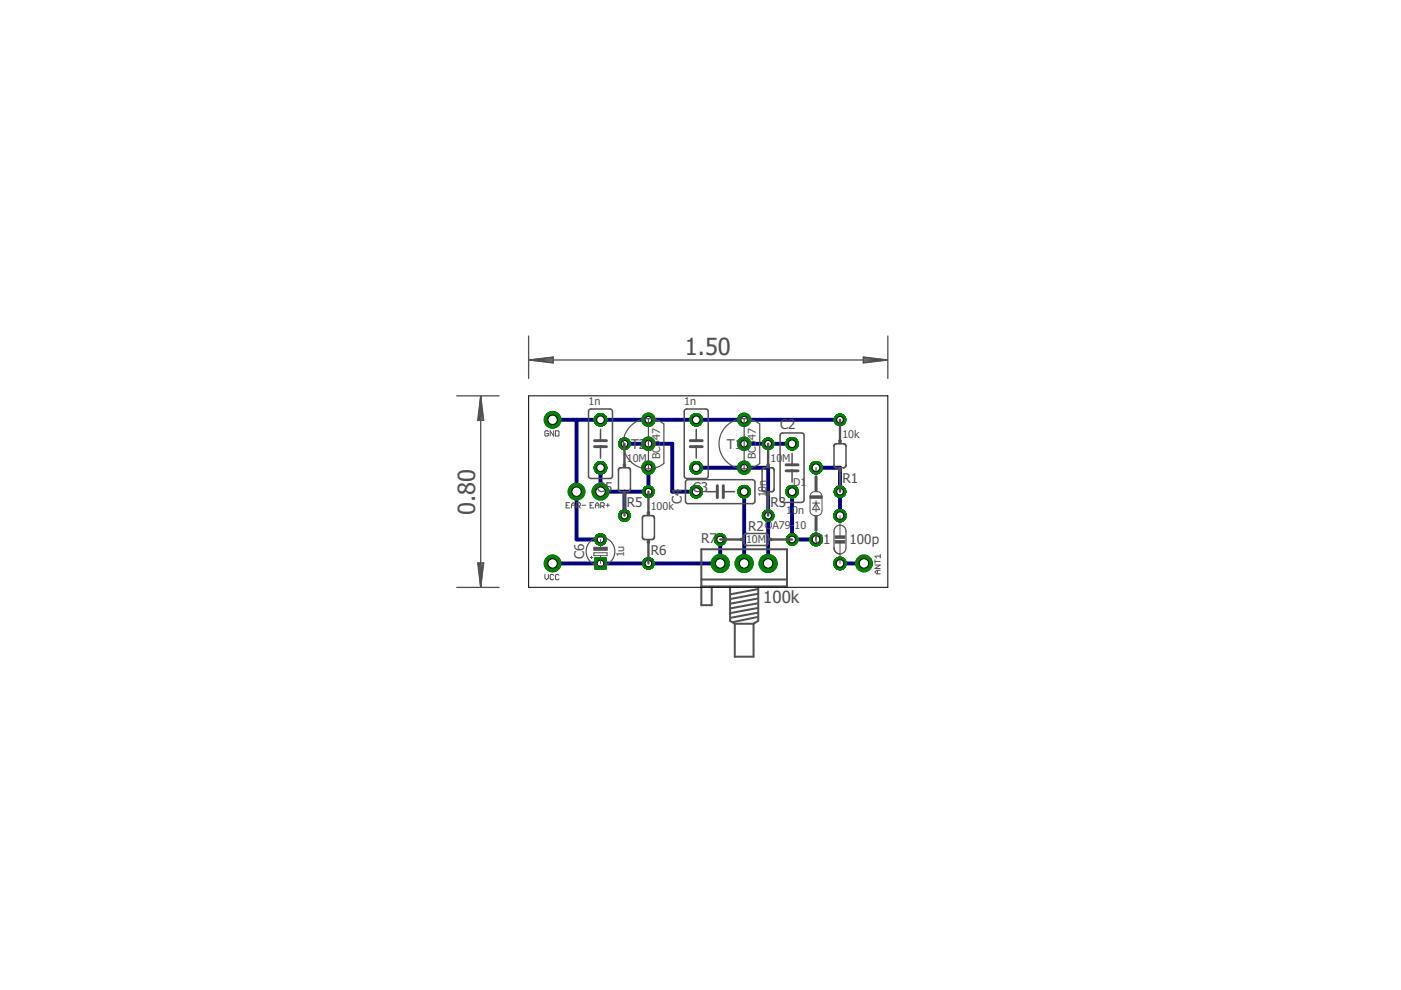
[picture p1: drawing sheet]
<svg xmlns="http://www.w3.org/2000/svg" width="297mm" height="210mm" viewBox="0 0 297 210" stroke-linecap="round" stroke-linejoin="round" font-family="sans-serif">
<defs><g id="words">
<g font-size="5" fill="#505050">
<text x="145.2" y="75.2">1.50</text>
<text x="100.8" y="109.2" transform="rotate(-90 100.8 109.2)">0.80</text>
</g>
<text font-size="3.6" fill="#505050" x="161.8" y="127.8">100k</text>
<g font-size="2.9" fill="#505050">
<text x="133.8" y="95.1">T2</text>
<text x="154.1" y="95.1">T1</text>
<text x="165.4" y="91">C2</text>
<text x="126.6" y="104.2">C5</text>
<text x="132.9" y="107.5">R5</text>
<text x="144.6" y="106.8" transform="rotate(-90 144.6 106.8)">C4</text>
<text x="146.9" y="104.2">C3</text>
<text x="163.4" y="107.5">R3</text>
<text x="178.6" y="102.5">R1</text>
<text x="158.6" y="112.6">R2</text>
<text x="123.9" y="118.6" transform="rotate(-90 123.9 118.6)">C6</text>
<text x="138" y="117.7">R6</text>
<text x="148.6" y="115.2">R7</text>
<text x="172.8" y="115.4">C1</text>
<text x="180.1" y="115.4">100p</text>
</g>
<g font-size="2.3" fill="#505050">
<text x="124.8" y="86">1n</text>
<text x="145.1" y="86">1n</text>
<text x="178.6" y="92.8">10k</text>
<text x="132.9" y="97.9">10M</text>
<text x="139.9" y="97.3" transform="rotate(-90 139.9 97.3)">BC547</text>
<text x="160.3" y="97.3" transform="rotate(-90 160.3 97.3)">BC547</text>
<text x="163.4" y="97.9">10</text>
<text x="165.9" y="97.9">M</text>
<text x="162.5" y="105.5" transform="rotate(-90 162.5 105.5)">10n</text>
<text x="168.2" y="103">D1</text>
<text x="138" y="108">100k</text>
<text x="162.2" y="112.2">OA79-</text>
<text x="166.7" y="108.9">1</text>
<text x="168" y="108.9">0n</text>
<text x="168.5" y="112.2">10</text>
<text x="132.4" y="118.2" transform="rotate(-90 132.4 118.2)">1u</text>
<text x="158.2" y="115.2">10M</text>
</g>
</g></defs>
<path d="M117.2 89h60.9M122.2 89v25.4h5.1M127.3 99.2v5h10.2v-5M132.4 94.1h10.1v10.1h5.1M147.6 99.2h15.3v20.3M157.8 94.1h10.1M173 99.2h5.1v10.1M132.4 104.2v5.1M152.7 114.4v5.1h-35.5M157.8 104.2v15.3M167.9 104.2v10.2h5.1M178.1 119.5h5.1" fill="none" stroke="#000080" stroke-width=".83"/>
<circle cx="183.2" cy="119.5" r="1.78" fill="#008000" stroke="#008000" stroke-width=".21"/>
<circle cx="183.2" cy="119.5" r=".99" fill="#fff" stroke="#000" stroke-width=".21"/>
<circle cx="178.1" cy="109.3" r="1.31" fill="#008000" stroke="#008000" stroke-width=".21"/>
<circle cx="178.1" cy="109.3" r=".8" fill="#fff" stroke="#000" stroke-width=".21"/>
<circle cx="178.1" cy="119.5" r="1.31" fill="#008000" stroke="#008000" stroke-width=".21"/>
<circle cx="178.1" cy="119.5" r=".8" fill="#fff" stroke="#000" stroke-width=".21"/>
<circle cx="167.9" cy="94.1" r="1.31" fill="#008000" stroke="#008000" stroke-width=".21"/>
<circle cx="167.9" cy="94.1" r=".8" fill="#fff" stroke="#000" stroke-width=".21"/>
<circle cx="167.9" cy="104.2" r="1.31" fill="#008000" stroke="#008000" stroke-width=".21"/>
<circle cx="167.9" cy="104.2" r=".8" fill="#fff" stroke="#000" stroke-width=".21"/>
<circle cx="147.6" cy="99.2" r="1.31" fill="#008000" stroke="#008000" stroke-width=".21"/>
<circle cx="147.6" cy="99.2" r=".8" fill="#fff" stroke="#000" stroke-width=".21"/>
<circle cx="147.6" cy="89" r="1.31" fill="#008000" stroke="#008000" stroke-width=".21"/>
<circle cx="147.6" cy="89" r=".8" fill="#fff" stroke="#000" stroke-width=".21"/>
<circle cx="147.6" cy="104.2" r="1.31" fill="#008000" stroke="#008000" stroke-width=".21"/>
<circle cx="147.6" cy="104.2" r=".8" fill="#fff" stroke="#000" stroke-width=".21"/>
<circle cx="157.8" cy="104.2" r="1.31" fill="#008000" stroke="#008000" stroke-width=".21"/>
<circle cx="157.8" cy="104.2" r=".8" fill="#fff" stroke="#000" stroke-width=".21"/>
<circle cx="127.3" cy="99.2" r="1.31" fill="#008000" stroke="#008000" stroke-width=".21"/>
<circle cx="127.3" cy="99.2" r=".8" fill="#fff" stroke="#000" stroke-width=".21"/>
<circle cx="127.3" cy="89" r="1.31" fill="#008000" stroke="#008000" stroke-width=".21"/>
<circle cx="127.3" cy="89" r=".8" fill="#fff" stroke="#000" stroke-width=".21"/>
<circle cx="173" cy="99.2" r="1.31" fill="#008000" stroke="#008000" stroke-width=".21"/>
<circle cx="173" cy="99.2" r=".8" fill="#fff" stroke="#000" stroke-width=".21"/>
<circle cx="173" cy="114.4" r="1.31" fill="#008000" stroke="#008000" stroke-width=".21"/>
<circle cx="173" cy="114.4" r=".8" fill="#fff" stroke="#000" stroke-width=".21"/>
<circle cx="127.3" cy="104.2" r="1.78" fill="#008000" stroke="#008000" stroke-width=".21"/>
<circle cx="127.3" cy="104.2" r=".99" fill="#fff" stroke="#000" stroke-width=".21"/>
<circle cx="122.2" cy="104.2" r="1.78" fill="#008000" stroke="#008000" stroke-width=".21"/>
<circle cx="122.2" cy="104.2" r=".99" fill="#fff" stroke="#000" stroke-width=".21"/>
<circle cx="178.1" cy="89" r="1.21" fill="#008000" stroke="#008000" stroke-width=".21"/>
<circle cx="178.1" cy="89" r=".7" fill="#fff" stroke="#000" stroke-width=".21"/>
<circle cx="178.1" cy="104.2" r="1.21" fill="#008000" stroke="#008000" stroke-width=".21"/>
<circle cx="178.1" cy="104.2" r=".7" fill="#fff" stroke="#000" stroke-width=".21"/>
<circle cx="167.9" cy="114.4" r="1.21" fill="#008000" stroke="#008000" stroke-width=".21"/>
<circle cx="167.9" cy="114.4" r=".7" fill="#fff" stroke="#000" stroke-width=".21"/>
<circle cx="152.7" cy="114.4" r="1.21" fill="#008000" stroke="#008000" stroke-width=".21"/>
<circle cx="152.7" cy="114.4" r=".7" fill="#fff" stroke="#000" stroke-width=".21"/>
<circle cx="162.9" cy="94.1" r="1.21" fill="#008000" stroke="#008000" stroke-width=".21"/>
<circle cx="162.9" cy="94.1" r=".7" fill="#fff" stroke="#000" stroke-width=".21"/>
<circle cx="162.9" cy="109.3" r="1.21" fill="#008000" stroke="#008000" stroke-width=".21"/>
<circle cx="162.9" cy="109.3" r=".7" fill="#fff" stroke="#000" stroke-width=".21"/>
<circle cx="132.4" cy="94.1" r="1.21" fill="#008000" stroke="#008000" stroke-width=".21"/>
<circle cx="132.4" cy="94.1" r=".7" fill="#fff" stroke="#000" stroke-width=".21"/>
<circle cx="132.4" cy="109.3" r="1.21" fill="#008000" stroke="#008000" stroke-width=".21"/>
<circle cx="132.4" cy="109.3" r=".7" fill="#fff" stroke="#000" stroke-width=".21"/>
<circle cx="137.5" cy="104.2" r="1.21" fill="#008000" stroke="#008000" stroke-width=".21"/>
<circle cx="137.5" cy="104.2" r=".7" fill="#fff" stroke="#000" stroke-width=".21"/>
<circle cx="137.5" cy="119.5" r="1.21" fill="#008000" stroke="#008000" stroke-width=".21"/>
<circle cx="137.5" cy="119.5" r=".7" fill="#fff" stroke="#000" stroke-width=".21"/>
<circle cx="157.8" cy="99.2" r="1.42" fill="#008000" stroke="#008000" stroke-width=".21"/>
<circle cx="157.8" cy="99.2" r=".7" fill="#fff" stroke="#000" stroke-width=".21"/>
<circle cx="157.8" cy="89" r="1.42" fill="#008000" stroke="#008000" stroke-width=".21"/>
<circle cx="157.8" cy="89" r=".7" fill="#fff" stroke="#000" stroke-width=".21"/>
<circle cx="157.8" cy="94.1" r="1.42" fill="#008000" stroke="#008000" stroke-width=".21"/>
<circle cx="157.8" cy="94.1" r=".7" fill="#fff" stroke="#000" stroke-width=".21"/>
<circle cx="137.5" cy="99.2" r="1.42" fill="#008000" stroke="#008000" stroke-width=".21"/>
<circle cx="137.5" cy="99.2" r=".7" fill="#fff" stroke="#000" stroke-width=".21"/>
<circle cx="137.5" cy="89" r="1.42" fill="#008000" stroke="#008000" stroke-width=".21"/>
<circle cx="137.5" cy="89" r=".7" fill="#fff" stroke="#000" stroke-width=".21"/>
<circle cx="137.5" cy="94.1" r="1.42" fill="#008000" stroke="#008000" stroke-width=".21"/>
<circle cx="137.5" cy="94.1" r=".7" fill="#fff" stroke="#000" stroke-width=".21"/>
<circle cx="117.2" cy="89" r="1.78" fill="#008000" stroke="#008000" stroke-width=".21"/>
<circle cx="117.2" cy="89" r=".99" fill="#fff" stroke="#000" stroke-width=".21"/>
<circle cx="117.2" cy="119.5" r="1.78" fill="#008000" stroke="#008000" stroke-width=".21"/>
<circle cx="117.2" cy="119.5" r=".99" fill="#fff" stroke="#000" stroke-width=".21"/>
<circle cx="127.3" cy="114.4" r="1.21" fill="#008000" stroke="#008000" stroke-width=".21"/>
<circle cx="127.3" cy="114.4" r=".7" fill="#fff" stroke="#000" stroke-width=".21"/>
<path d="M126.1 118.3h2.4v2.4h-2.4z" fill="#008000" stroke="#008000" stroke-width=".21"/>
<circle cx="127.3" cy="119.5" r=".7" fill="#fff" stroke="#000" stroke-width=".21"/>
<circle cx="152.7" cy="119.5" r="1.93" fill="#008000" stroke="#008000" stroke-width=".21"/>
<circle cx="152.7" cy="119.5" r=".99" fill="#fff" stroke="#000" stroke-width=".21"/>
<circle cx="157.8" cy="119.5" r="1.93" fill="#008000" stroke="#008000" stroke-width=".21"/>
<circle cx="157.8" cy="119.5" r=".99" fill="#fff" stroke="#000" stroke-width=".21"/>
<circle cx="162.9" cy="119.5" r="1.93" fill="#008000" stroke="#008000" stroke-width=".21"/>
<circle cx="162.9" cy="119.5" r=".99" fill="#fff" stroke="#000" stroke-width=".21"/>
<circle cx="183.2" cy="119.5" r="1.5" fill="#008000" stroke="#008000" stroke-width=".21"/>
<circle cx="183.2" cy="119.5" r=".99" fill="#fff" stroke="#000" stroke-width=".21"/>
<circle cx="178.1" cy="109.3" r="1.31" fill="#008000" stroke="#008000" stroke-width=".21"/>
<circle cx="178.1" cy="109.3" r=".8" fill="#fff" stroke="#000" stroke-width=".21"/>
<circle cx="178.1" cy="119.5" r="1.31" fill="#008000" stroke="#008000" stroke-width=".21"/>
<circle cx="178.1" cy="119.5" r=".8" fill="#fff" stroke="#000" stroke-width=".21"/>
<circle cx="167.9" cy="94.1" r="1.31" fill="#008000" stroke="#008000" stroke-width=".21"/>
<circle cx="167.9" cy="94.1" r=".8" fill="#fff" stroke="#000" stroke-width=".21"/>
<circle cx="167.9" cy="104.2" r="1.31" fill="#008000" stroke="#008000" stroke-width=".21"/>
<circle cx="167.9" cy="104.2" r=".8" fill="#fff" stroke="#000" stroke-width=".21"/>
<circle cx="147.6" cy="99.2" r="1.31" fill="#008000" stroke="#008000" stroke-width=".21"/>
<circle cx="147.6" cy="99.2" r=".8" fill="#fff" stroke="#000" stroke-width=".21"/>
<circle cx="147.6" cy="89" r="1.31" fill="#008000" stroke="#008000" stroke-width=".21"/>
<circle cx="147.6" cy="89" r=".8" fill="#fff" stroke="#000" stroke-width=".21"/>
<circle cx="147.6" cy="104.2" r="1.31" fill="#008000" stroke="#008000" stroke-width=".21"/>
<circle cx="147.6" cy="104.2" r=".8" fill="#fff" stroke="#000" stroke-width=".21"/>
<circle cx="157.8" cy="104.2" r="1.31" fill="#008000" stroke="#008000" stroke-width=".21"/>
<circle cx="157.8" cy="104.2" r=".8" fill="#fff" stroke="#000" stroke-width=".21"/>
<circle cx="127.3" cy="99.2" r="1.31" fill="#008000" stroke="#008000" stroke-width=".21"/>
<circle cx="127.3" cy="99.2" r=".8" fill="#fff" stroke="#000" stroke-width=".21"/>
<circle cx="127.3" cy="89" r="1.31" fill="#008000" stroke="#008000" stroke-width=".21"/>
<circle cx="127.3" cy="89" r=".8" fill="#fff" stroke="#000" stroke-width=".21"/>
<circle cx="173" cy="99.2" r="1.31" fill="#008000" stroke="#008000" stroke-width=".21"/>
<circle cx="173" cy="99.2" r=".8" fill="#fff" stroke="#000" stroke-width=".21"/>
<circle cx="173" cy="114.4" r="1.31" fill="#008000" stroke="#008000" stroke-width=".21"/>
<circle cx="173" cy="114.4" r=".8" fill="#fff" stroke="#000" stroke-width=".21"/>
<circle cx="127.3" cy="104.2" r="1.5" fill="#008000" stroke="#008000" stroke-width=".21"/>
<circle cx="127.3" cy="104.2" r=".99" fill="#fff" stroke="#000" stroke-width=".21"/>
<circle cx="122.2" cy="104.2" r="1.5" fill="#008000" stroke="#008000" stroke-width=".21"/>
<circle cx="122.2" cy="104.2" r=".99" fill="#fff" stroke="#000" stroke-width=".21"/>
<circle cx="178.1" cy="89" r="1.21" fill="#008000" stroke="#008000" stroke-width=".21"/>
<circle cx="178.1" cy="89" r=".7" fill="#fff" stroke="#000" stroke-width=".21"/>
<circle cx="178.1" cy="104.2" r="1.21" fill="#008000" stroke="#008000" stroke-width=".21"/>
<circle cx="178.1" cy="104.2" r=".7" fill="#fff" stroke="#000" stroke-width=".21"/>
<circle cx="167.9" cy="114.4" r="1.21" fill="#008000" stroke="#008000" stroke-width=".21"/>
<circle cx="167.9" cy="114.4" r=".7" fill="#fff" stroke="#000" stroke-width=".21"/>
<circle cx="152.7" cy="114.4" r="1.21" fill="#008000" stroke="#008000" stroke-width=".21"/>
<circle cx="152.7" cy="114.4" r=".7" fill="#fff" stroke="#000" stroke-width=".21"/>
<circle cx="162.9" cy="94.1" r="1.21" fill="#008000" stroke="#008000" stroke-width=".21"/>
<circle cx="162.9" cy="94.1" r=".7" fill="#fff" stroke="#000" stroke-width=".21"/>
<circle cx="162.9" cy="109.3" r="1.21" fill="#008000" stroke="#008000" stroke-width=".21"/>
<circle cx="162.9" cy="109.3" r=".7" fill="#fff" stroke="#000" stroke-width=".21"/>
<circle cx="132.4" cy="94.1" r="1.21" fill="#008000" stroke="#008000" stroke-width=".21"/>
<circle cx="132.4" cy="94.1" r=".7" fill="#fff" stroke="#000" stroke-width=".21"/>
<circle cx="132.4" cy="109.3" r="1.21" fill="#008000" stroke="#008000" stroke-width=".21"/>
<circle cx="132.4" cy="109.3" r=".7" fill="#fff" stroke="#000" stroke-width=".21"/>
<circle cx="137.5" cy="104.2" r="1.21" fill="#008000" stroke="#008000" stroke-width=".21"/>
<circle cx="137.5" cy="104.2" r=".7" fill="#fff" stroke="#000" stroke-width=".21"/>
<circle cx="137.5" cy="119.5" r="1.21" fill="#008000" stroke="#008000" stroke-width=".21"/>
<circle cx="137.5" cy="119.5" r=".7" fill="#fff" stroke="#000" stroke-width=".21"/>
<circle cx="157.8" cy="99.2" r="1.21" fill="#008000" stroke="#008000" stroke-width=".21"/>
<circle cx="157.8" cy="99.2" r=".7" fill="#fff" stroke="#000" stroke-width=".21"/>
<circle cx="157.8" cy="89" r="1.21" fill="#008000" stroke="#008000" stroke-width=".21"/>
<circle cx="157.8" cy="89" r=".7" fill="#fff" stroke="#000" stroke-width=".21"/>
<circle cx="157.8" cy="94.1" r="1.21" fill="#008000" stroke="#008000" stroke-width=".21"/>
<circle cx="157.8" cy="94.1" r=".7" fill="#fff" stroke="#000" stroke-width=".21"/>
<circle cx="137.5" cy="99.2" r="1.21" fill="#008000" stroke="#008000" stroke-width=".21"/>
<circle cx="137.5" cy="99.2" r=".7" fill="#fff" stroke="#000" stroke-width=".21"/>
<circle cx="137.5" cy="89" r="1.21" fill="#008000" stroke="#008000" stroke-width=".21"/>
<circle cx="137.5" cy="89" r=".7" fill="#fff" stroke="#000" stroke-width=".21"/>
<circle cx="137.5" cy="94.1" r="1.21" fill="#008000" stroke="#008000" stroke-width=".21"/>
<circle cx="137.5" cy="94.1" r=".7" fill="#fff" stroke="#000" stroke-width=".21"/>
<circle cx="117.2" cy="89" r="1.5" fill="#008000" stroke="#008000" stroke-width=".21"/>
<circle cx="117.2" cy="89" r=".99" fill="#fff" stroke="#000" stroke-width=".21"/>
<circle cx="117.2" cy="119.5" r="1.5" fill="#008000" stroke="#008000" stroke-width=".21"/>
<circle cx="117.2" cy="119.5" r=".99" fill="#fff" stroke="#000" stroke-width=".21"/>
<circle cx="127.3" cy="114.4" r="1.21" fill="#008000" stroke="#008000" stroke-width=".21"/>
<circle cx="127.3" cy="114.4" r=".7" fill="#fff" stroke="#000" stroke-width=".21"/>
<circle cx="127.3" cy="119.5" r="1.21" fill="#008000" stroke="#008000" stroke-width=".21"/>
<circle cx="127.3" cy="119.5" r=".7" fill="#fff" stroke="#000" stroke-width=".21"/>
<circle cx="152.7" cy="119.5" r="1.5" fill="#008000" stroke="#008000" stroke-width=".21"/>
<circle cx="152.7" cy="119.5" r=".99" fill="#fff" stroke="#000" stroke-width=".21"/>
<circle cx="157.8" cy="119.5" r="1.5" fill="#008000" stroke="#008000" stroke-width=".21"/>
<circle cx="157.8" cy="119.5" r=".99" fill="#fff" stroke="#000" stroke-width=".21"/>
<circle cx="162.9" cy="119.5" r="1.5" fill="#008000" stroke="#008000" stroke-width=".21"/>
<circle cx="162.9" cy="119.5" r=".99" fill="#fff" stroke="#000" stroke-width=".21"/>
<circle cx="183.2" cy="119.5" r="1.5" fill="#008000" stroke="#008000" stroke-width=".21"/>
<circle cx="183.2" cy="119.5" r=".99" fill="#fff" stroke="#000" stroke-width=".21"/>
<circle cx="178.1" cy="109.3" r="1.31" fill="#008000" stroke="#008000" stroke-width=".21"/>
<circle cx="178.1" cy="109.3" r=".8" fill="#fff" stroke="#000" stroke-width=".21"/>
<circle cx="178.1" cy="119.5" r="1.31" fill="#008000" stroke="#008000" stroke-width=".21"/>
<circle cx="178.1" cy="119.5" r=".8" fill="#fff" stroke="#000" stroke-width=".21"/>
<circle cx="167.9" cy="94.1" r="1.31" fill="#008000" stroke="#008000" stroke-width=".21"/>
<circle cx="167.9" cy="94.1" r=".8" fill="#fff" stroke="#000" stroke-width=".21"/>
<circle cx="167.9" cy="104.2" r="1.31" fill="#008000" stroke="#008000" stroke-width=".21"/>
<circle cx="167.9" cy="104.2" r=".8" fill="#fff" stroke="#000" stroke-width=".21"/>
<circle cx="147.6" cy="99.2" r="1.31" fill="#008000" stroke="#008000" stroke-width=".21"/>
<circle cx="147.6" cy="99.2" r=".8" fill="#fff" stroke="#000" stroke-width=".21"/>
<circle cx="147.6" cy="89" r="1.31" fill="#008000" stroke="#008000" stroke-width=".21"/>
<circle cx="147.6" cy="89" r=".8" fill="#fff" stroke="#000" stroke-width=".21"/>
<circle cx="147.6" cy="104.2" r="1.31" fill="#008000" stroke="#008000" stroke-width=".21"/>
<circle cx="147.6" cy="104.2" r=".8" fill="#fff" stroke="#000" stroke-width=".21"/>
<circle cx="157.8" cy="104.2" r="1.31" fill="#008000" stroke="#008000" stroke-width=".21"/>
<circle cx="157.8" cy="104.2" r=".8" fill="#fff" stroke="#000" stroke-width=".21"/>
<circle cx="127.3" cy="99.2" r="1.31" fill="#008000" stroke="#008000" stroke-width=".21"/>
<circle cx="127.3" cy="99.2" r=".8" fill="#fff" stroke="#000" stroke-width=".21"/>
<circle cx="127.3" cy="89" r="1.31" fill="#008000" stroke="#008000" stroke-width=".21"/>
<circle cx="127.3" cy="89" r=".8" fill="#fff" stroke="#000" stroke-width=".21"/>
<circle cx="173" cy="99.2" r="1.31" fill="#008000" stroke="#008000" stroke-width=".21"/>
<circle cx="173" cy="99.2" r=".8" fill="#fff" stroke="#000" stroke-width=".21"/>
<circle cx="173" cy="114.4" r="1.31" fill="#008000" stroke="#008000" stroke-width=".21"/>
<circle cx="173" cy="114.4" r=".8" fill="#fff" stroke="#000" stroke-width=".21"/>
<circle cx="127.3" cy="104.2" r="1.5" fill="#008000" stroke="#008000" stroke-width=".21"/>
<circle cx="127.3" cy="104.2" r=".99" fill="#fff" stroke="#000" stroke-width=".21"/>
<circle cx="122.2" cy="104.2" r="1.5" fill="#008000" stroke="#008000" stroke-width=".21"/>
<circle cx="122.2" cy="104.2" r=".99" fill="#fff" stroke="#000" stroke-width=".21"/>
<circle cx="178.1" cy="89" r="1.21" fill="#008000" stroke="#008000" stroke-width=".21"/>
<circle cx="178.1" cy="89" r=".7" fill="#fff" stroke="#000" stroke-width=".21"/>
<circle cx="178.1" cy="104.2" r="1.21" fill="#008000" stroke="#008000" stroke-width=".21"/>
<circle cx="178.1" cy="104.2" r=".7" fill="#fff" stroke="#000" stroke-width=".21"/>
<circle cx="167.9" cy="114.4" r="1.21" fill="#008000" stroke="#008000" stroke-width=".21"/>
<circle cx="167.9" cy="114.4" r=".7" fill="#fff" stroke="#000" stroke-width=".21"/>
<circle cx="152.7" cy="114.4" r="1.21" fill="#008000" stroke="#008000" stroke-width=".21"/>
<circle cx="152.7" cy="114.4" r=".7" fill="#fff" stroke="#000" stroke-width=".21"/>
<circle cx="162.9" cy="94.1" r="1.21" fill="#008000" stroke="#008000" stroke-width=".21"/>
<circle cx="162.9" cy="94.1" r=".7" fill="#fff" stroke="#000" stroke-width=".21"/>
<circle cx="162.9" cy="109.3" r="1.21" fill="#008000" stroke="#008000" stroke-width=".21"/>
<circle cx="162.9" cy="109.3" r=".7" fill="#fff" stroke="#000" stroke-width=".21"/>
<circle cx="132.4" cy="94.1" r="1.21" fill="#008000" stroke="#008000" stroke-width=".21"/>
<circle cx="132.4" cy="94.1" r=".7" fill="#fff" stroke="#000" stroke-width=".21"/>
<circle cx="132.4" cy="109.3" r="1.21" fill="#008000" stroke="#008000" stroke-width=".21"/>
<circle cx="132.4" cy="109.3" r=".7" fill="#fff" stroke="#000" stroke-width=".21"/>
<circle cx="137.5" cy="104.2" r="1.21" fill="#008000" stroke="#008000" stroke-width=".21"/>
<circle cx="137.5" cy="104.2" r=".7" fill="#fff" stroke="#000" stroke-width=".21"/>
<circle cx="137.5" cy="119.5" r="1.21" fill="#008000" stroke="#008000" stroke-width=".21"/>
<circle cx="137.5" cy="119.5" r=".7" fill="#fff" stroke="#000" stroke-width=".21"/>
<circle cx="157.8" cy="99.2" r="1.21" fill="#008000" stroke="#008000" stroke-width=".21"/>
<circle cx="157.8" cy="99.2" r=".7" fill="#fff" stroke="#000" stroke-width=".21"/>
<circle cx="157.8" cy="89" r="1.21" fill="#008000" stroke="#008000" stroke-width=".21"/>
<circle cx="157.8" cy="89" r=".7" fill="#fff" stroke="#000" stroke-width=".21"/>
<circle cx="157.8" cy="94.1" r="1.21" fill="#008000" stroke="#008000" stroke-width=".21"/>
<circle cx="157.8" cy="94.1" r=".7" fill="#fff" stroke="#000" stroke-width=".21"/>
<circle cx="137.5" cy="99.2" r="1.21" fill="#008000" stroke="#008000" stroke-width=".21"/>
<circle cx="137.5" cy="99.2" r=".7" fill="#fff" stroke="#000" stroke-width=".21"/>
<circle cx="137.5" cy="89" r="1.21" fill="#008000" stroke="#008000" stroke-width=".21"/>
<circle cx="137.5" cy="89" r=".7" fill="#fff" stroke="#000" stroke-width=".21"/>
<circle cx="137.5" cy="94.1" r="1.21" fill="#008000" stroke="#008000" stroke-width=".21"/>
<circle cx="137.5" cy="94.1" r=".7" fill="#fff" stroke="#000" stroke-width=".21"/>
<circle cx="117.2" cy="89" r="1.5" fill="#008000" stroke="#008000" stroke-width=".21"/>
<circle cx="117.2" cy="89" r=".99" fill="#fff" stroke="#000" stroke-width=".21"/>
<circle cx="117.2" cy="119.5" r="1.5" fill="#008000" stroke="#008000" stroke-width=".21"/>
<circle cx="117.2" cy="119.5" r=".99" fill="#fff" stroke="#000" stroke-width=".21"/>
<circle cx="127.3" cy="114.4" r="1.21" fill="#008000" stroke="#008000" stroke-width=".21"/>
<circle cx="127.3" cy="114.4" r=".7" fill="#fff" stroke="#000" stroke-width=".21"/>
<circle cx="127.3" cy="119.5" r="1.21" fill="#008000" stroke="#008000" stroke-width=".21"/>
<circle cx="127.3" cy="119.5" r=".7" fill="#fff" stroke="#000" stroke-width=".21"/>
<circle cx="152.7" cy="119.5" r="1.5" fill="#008000" stroke="#008000" stroke-width=".21"/>
<circle cx="152.7" cy="119.5" r=".99" fill="#fff" stroke="#000" stroke-width=".21"/>
<circle cx="157.8" cy="119.5" r="1.5" fill="#008000" stroke="#008000" stroke-width=".21"/>
<circle cx="157.8" cy="119.5" r=".99" fill="#fff" stroke="#000" stroke-width=".21"/>
<circle cx="162.9" cy="119.5" r="1.5" fill="#008000" stroke="#008000" stroke-width=".21"/>
<circle cx="162.9" cy="119.5" r=".99" fill="#fff" stroke="#000" stroke-width=".21"/>
<circle cx="183.2" cy="119.5" r="1.5" fill="#008000" stroke="#008000" stroke-width=".21"/>
<circle cx="183.2" cy="119.5" r=".99" fill="#fff" stroke="#000" stroke-width=".21"/>
<circle cx="178.1" cy="109.3" r="1.31" fill="#008000" stroke="#008000" stroke-width=".21"/>
<circle cx="178.1" cy="109.3" r=".8" fill="#fff" stroke="#000" stroke-width=".21"/>
<circle cx="178.1" cy="119.5" r="1.31" fill="#008000" stroke="#008000" stroke-width=".21"/>
<circle cx="178.1" cy="119.5" r=".8" fill="#fff" stroke="#000" stroke-width=".21"/>
<circle cx="167.9" cy="94.1" r="1.31" fill="#008000" stroke="#008000" stroke-width=".21"/>
<circle cx="167.9" cy="94.1" r=".8" fill="#fff" stroke="#000" stroke-width=".21"/>
<circle cx="167.9" cy="104.2" r="1.31" fill="#008000" stroke="#008000" stroke-width=".21"/>
<circle cx="167.9" cy="104.2" r=".8" fill="#fff" stroke="#000" stroke-width=".21"/>
<circle cx="147.6" cy="99.2" r="1.31" fill="#008000" stroke="#008000" stroke-width=".21"/>
<circle cx="147.6" cy="99.2" r=".8" fill="#fff" stroke="#000" stroke-width=".21"/>
<circle cx="147.6" cy="89" r="1.31" fill="#008000" stroke="#008000" stroke-width=".21"/>
<circle cx="147.6" cy="89" r=".8" fill="#fff" stroke="#000" stroke-width=".21"/>
<circle cx="147.6" cy="104.2" r="1.31" fill="#008000" stroke="#008000" stroke-width=".21"/>
<circle cx="147.6" cy="104.2" r=".8" fill="#fff" stroke="#000" stroke-width=".21"/>
<circle cx="157.8" cy="104.2" r="1.31" fill="#008000" stroke="#008000" stroke-width=".21"/>
<circle cx="157.8" cy="104.2" r=".8" fill="#fff" stroke="#000" stroke-width=".21"/>
<circle cx="127.3" cy="99.2" r="1.31" fill="#008000" stroke="#008000" stroke-width=".21"/>
<circle cx="127.3" cy="99.2" r=".8" fill="#fff" stroke="#000" stroke-width=".21"/>
<circle cx="127.3" cy="89" r="1.31" fill="#008000" stroke="#008000" stroke-width=".21"/>
<circle cx="127.3" cy="89" r=".8" fill="#fff" stroke="#000" stroke-width=".21"/>
<circle cx="173" cy="99.2" r="1.31" fill="#008000" stroke="#008000" stroke-width=".21"/>
<circle cx="173" cy="99.2" r=".8" fill="#fff" stroke="#000" stroke-width=".21"/>
<circle cx="173" cy="114.4" r="1.31" fill="#008000" stroke="#008000" stroke-width=".21"/>
<circle cx="173" cy="114.4" r=".8" fill="#fff" stroke="#000" stroke-width=".21"/>
<circle cx="127.3" cy="104.2" r="1.5" fill="#008000" stroke="#008000" stroke-width=".21"/>
<circle cx="127.3" cy="104.2" r=".99" fill="#fff" stroke="#000" stroke-width=".21"/>
<circle cx="122.2" cy="104.2" r="1.5" fill="#008000" stroke="#008000" stroke-width=".21"/>
<circle cx="122.2" cy="104.2" r=".99" fill="#fff" stroke="#000" stroke-width=".21"/>
<circle cx="178.1" cy="89" r="1.21" fill="#008000" stroke="#008000" stroke-width=".21"/>
<circle cx="178.1" cy="89" r=".7" fill="#fff" stroke="#000" stroke-width=".21"/>
<circle cx="178.1" cy="104.2" r="1.21" fill="#008000" stroke="#008000" stroke-width=".21"/>
<circle cx="178.1" cy="104.2" r=".7" fill="#fff" stroke="#000" stroke-width=".21"/>
<circle cx="167.9" cy="114.4" r="1.21" fill="#008000" stroke="#008000" stroke-width=".21"/>
<circle cx="167.9" cy="114.4" r=".7" fill="#fff" stroke="#000" stroke-width=".21"/>
<circle cx="152.7" cy="114.4" r="1.21" fill="#008000" stroke="#008000" stroke-width=".21"/>
<circle cx="152.7" cy="114.4" r=".7" fill="#fff" stroke="#000" stroke-width=".21"/>
<circle cx="162.9" cy="94.1" r="1.21" fill="#008000" stroke="#008000" stroke-width=".21"/>
<circle cx="162.9" cy="94.1" r=".7" fill="#fff" stroke="#000" stroke-width=".21"/>
<circle cx="162.9" cy="109.3" r="1.21" fill="#008000" stroke="#008000" stroke-width=".21"/>
<circle cx="162.9" cy="109.3" r=".7" fill="#fff" stroke="#000" stroke-width=".21"/>
<circle cx="132.4" cy="94.1" r="1.21" fill="#008000" stroke="#008000" stroke-width=".21"/>
<circle cx="132.4" cy="94.1" r=".7" fill="#fff" stroke="#000" stroke-width=".21"/>
<circle cx="132.4" cy="109.3" r="1.21" fill="#008000" stroke="#008000" stroke-width=".21"/>
<circle cx="132.4" cy="109.3" r=".7" fill="#fff" stroke="#000" stroke-width=".21"/>
<circle cx="137.5" cy="104.2" r="1.21" fill="#008000" stroke="#008000" stroke-width=".21"/>
<circle cx="137.5" cy="104.2" r=".7" fill="#fff" stroke="#000" stroke-width=".21"/>
<circle cx="137.5" cy="119.5" r="1.21" fill="#008000" stroke="#008000" stroke-width=".21"/>
<circle cx="137.5" cy="119.5" r=".7" fill="#fff" stroke="#000" stroke-width=".21"/>
<circle cx="157.8" cy="99.2" r="1.21" fill="#008000" stroke="#008000" stroke-width=".21"/>
<circle cx="157.8" cy="99.2" r=".7" fill="#fff" stroke="#000" stroke-width=".21"/>
<circle cx="157.8" cy="89" r="1.21" fill="#008000" stroke="#008000" stroke-width=".21"/>
<circle cx="157.8" cy="89" r=".7" fill="#fff" stroke="#000" stroke-width=".21"/>
<circle cx="157.8" cy="94.1" r="1.21" fill="#008000" stroke="#008000" stroke-width=".21"/>
<circle cx="157.8" cy="94.1" r=".7" fill="#fff" stroke="#000" stroke-width=".21"/>
<circle cx="137.5" cy="99.2" r="1.21" fill="#008000" stroke="#008000" stroke-width=".21"/>
<circle cx="137.5" cy="99.2" r=".7" fill="#fff" stroke="#000" stroke-width=".21"/>
<circle cx="137.5" cy="89" r="1.21" fill="#008000" stroke="#008000" stroke-width=".21"/>
<circle cx="137.5" cy="89" r=".7" fill="#fff" stroke="#000" stroke-width=".21"/>
<circle cx="137.5" cy="94.1" r="1.21" fill="#008000" stroke="#008000" stroke-width=".21"/>
<circle cx="137.5" cy="94.1" r=".7" fill="#fff" stroke="#000" stroke-width=".21"/>
<circle cx="117.2" cy="89" r="1.5" fill="#008000" stroke="#008000" stroke-width=".21"/>
<circle cx="117.2" cy="89" r=".99" fill="#fff" stroke="#000" stroke-width=".21"/>
<circle cx="117.2" cy="119.5" r="1.5" fill="#008000" stroke="#008000" stroke-width=".21"/>
<circle cx="117.2" cy="119.5" r=".99" fill="#fff" stroke="#000" stroke-width=".21"/>
<circle cx="127.3" cy="114.4" r="1.21" fill="#008000" stroke="#008000" stroke-width=".21"/>
<circle cx="127.3" cy="114.4" r=".7" fill="#fff" stroke="#000" stroke-width=".21"/>
<circle cx="127.3" cy="119.5" r="1.21" fill="#008000" stroke="#008000" stroke-width=".21"/>
<circle cx="127.3" cy="119.5" r=".7" fill="#fff" stroke="#000" stroke-width=".21"/>
<circle cx="152.7" cy="119.5" r="1.5" fill="#008000" stroke="#008000" stroke-width=".21"/>
<circle cx="152.7" cy="119.5" r=".99" fill="#fff" stroke="#000" stroke-width=".21"/>
<circle cx="157.8" cy="119.5" r="1.5" fill="#008000" stroke="#008000" stroke-width=".21"/>
<circle cx="157.8" cy="119.5" r=".99" fill="#fff" stroke="#000" stroke-width=".21"/>
<circle cx="162.9" cy="119.5" r="1.5" fill="#008000" stroke="#008000" stroke-width=".21"/>
<circle cx="162.9" cy="119.5" r=".99" fill="#fff" stroke="#000" stroke-width=".21"/>
<circle cx="183.2" cy="119.5" r="1.5" fill="#008000" stroke="#008000" stroke-width=".21"/>
<circle cx="183.2" cy="119.5" r=".99" fill="#fff" stroke="#000" stroke-width=".21"/>
<circle cx="178.1" cy="109.3" r="1.31" fill="#008000" stroke="#008000" stroke-width=".21"/>
<circle cx="178.1" cy="109.3" r=".8" fill="#fff" stroke="#000" stroke-width=".21"/>
<circle cx="178.1" cy="119.5" r="1.31" fill="#008000" stroke="#008000" stroke-width=".21"/>
<circle cx="178.1" cy="119.5" r=".8" fill="#fff" stroke="#000" stroke-width=".21"/>
<circle cx="167.9" cy="94.1" r="1.31" fill="#008000" stroke="#008000" stroke-width=".21"/>
<circle cx="167.9" cy="94.1" r=".8" fill="#fff" stroke="#000" stroke-width=".21"/>
<circle cx="167.9" cy="104.2" r="1.31" fill="#008000" stroke="#008000" stroke-width=".21"/>
<circle cx="167.9" cy="104.2" r=".8" fill="#fff" stroke="#000" stroke-width=".21"/>
<circle cx="147.6" cy="99.2" r="1.31" fill="#008000" stroke="#008000" stroke-width=".21"/>
<circle cx="147.6" cy="99.2" r=".8" fill="#fff" stroke="#000" stroke-width=".21"/>
<circle cx="147.6" cy="89" r="1.31" fill="#008000" stroke="#008000" stroke-width=".21"/>
<circle cx="147.6" cy="89" r=".8" fill="#fff" stroke="#000" stroke-width=".21"/>
<circle cx="147.6" cy="104.2" r="1.31" fill="#008000" stroke="#008000" stroke-width=".21"/>
<circle cx="147.6" cy="104.2" r=".8" fill="#fff" stroke="#000" stroke-width=".21"/>
<circle cx="157.8" cy="104.2" r="1.31" fill="#008000" stroke="#008000" stroke-width=".21"/>
<circle cx="157.8" cy="104.2" r=".8" fill="#fff" stroke="#000" stroke-width=".21"/>
<circle cx="127.3" cy="99.2" r="1.31" fill="#008000" stroke="#008000" stroke-width=".21"/>
<circle cx="127.3" cy="99.2" r=".8" fill="#fff" stroke="#000" stroke-width=".21"/>
<circle cx="127.3" cy="89" r="1.31" fill="#008000" stroke="#008000" stroke-width=".21"/>
<circle cx="127.3" cy="89" r=".8" fill="#fff" stroke="#000" stroke-width=".21"/>
<circle cx="173" cy="99.2" r="1.31" fill="#008000" stroke="#008000" stroke-width=".21"/>
<circle cx="173" cy="99.2" r=".8" fill="#fff" stroke="#000" stroke-width=".21"/>
<circle cx="173" cy="114.4" r="1.31" fill="#008000" stroke="#008000" stroke-width=".21"/>
<circle cx="173" cy="114.4" r=".8" fill="#fff" stroke="#000" stroke-width=".21"/>
<circle cx="127.3" cy="104.2" r="1.5" fill="#008000" stroke="#008000" stroke-width=".21"/>
<circle cx="127.3" cy="104.2" r=".99" fill="#fff" stroke="#000" stroke-width=".21"/>
<circle cx="122.2" cy="104.2" r="1.5" fill="#008000" stroke="#008000" stroke-width=".21"/>
<circle cx="122.2" cy="104.2" r=".99" fill="#fff" stroke="#000" stroke-width=".21"/>
<circle cx="178.1" cy="89" r="1.21" fill="#008000" stroke="#008000" stroke-width=".21"/>
<circle cx="178.1" cy="89" r=".7" fill="#fff" stroke="#000" stroke-width=".21"/>
<circle cx="178.1" cy="104.2" r="1.21" fill="#008000" stroke="#008000" stroke-width=".21"/>
<circle cx="178.1" cy="104.2" r=".7" fill="#fff" stroke="#000" stroke-width=".21"/>
<circle cx="167.9" cy="114.4" r="1.21" fill="#008000" stroke="#008000" stroke-width=".21"/>
<circle cx="167.9" cy="114.4" r=".7" fill="#fff" stroke="#000" stroke-width=".21"/>
<circle cx="152.7" cy="114.4" r="1.21" fill="#008000" stroke="#008000" stroke-width=".21"/>
<circle cx="152.7" cy="114.4" r=".7" fill="#fff" stroke="#000" stroke-width=".21"/>
<circle cx="162.9" cy="94.1" r="1.21" fill="#008000" stroke="#008000" stroke-width=".21"/>
<circle cx="162.9" cy="94.1" r=".7" fill="#fff" stroke="#000" stroke-width=".21"/>
<circle cx="162.9" cy="109.3" r="1.21" fill="#008000" stroke="#008000" stroke-width=".21"/>
<circle cx="162.9" cy="109.3" r=".7" fill="#fff" stroke="#000" stroke-width=".21"/>
<circle cx="132.4" cy="94.1" r="1.21" fill="#008000" stroke="#008000" stroke-width=".21"/>
<circle cx="132.4" cy="94.1" r=".7" fill="#fff" stroke="#000" stroke-width=".21"/>
<circle cx="132.4" cy="109.3" r="1.21" fill="#008000" stroke="#008000" stroke-width=".21"/>
<circle cx="132.4" cy="109.3" r=".7" fill="#fff" stroke="#000" stroke-width=".21"/>
<circle cx="137.5" cy="104.2" r="1.21" fill="#008000" stroke="#008000" stroke-width=".21"/>
<circle cx="137.5" cy="104.2" r=".7" fill="#fff" stroke="#000" stroke-width=".21"/>
<circle cx="137.5" cy="119.5" r="1.21" fill="#008000" stroke="#008000" stroke-width=".21"/>
<circle cx="137.5" cy="119.5" r=".7" fill="#fff" stroke="#000" stroke-width=".21"/>
<circle cx="157.8" cy="99.2" r="1.21" fill="#008000" stroke="#008000" stroke-width=".21"/>
<circle cx="157.8" cy="99.2" r=".7" fill="#fff" stroke="#000" stroke-width=".21"/>
<circle cx="157.8" cy="89" r="1.21" fill="#008000" stroke="#008000" stroke-width=".21"/>
<circle cx="157.8" cy="89" r=".7" fill="#fff" stroke="#000" stroke-width=".21"/>
<circle cx="157.8" cy="94.1" r="1.21" fill="#008000" stroke="#008000" stroke-width=".21"/>
<circle cx="157.8" cy="94.1" r=".7" fill="#fff" stroke="#000" stroke-width=".21"/>
<circle cx="137.5" cy="99.2" r="1.21" fill="#008000" stroke="#008000" stroke-width=".21"/>
<circle cx="137.5" cy="99.2" r=".7" fill="#fff" stroke="#000" stroke-width=".21"/>
<circle cx="137.5" cy="89" r="1.21" fill="#008000" stroke="#008000" stroke-width=".21"/>
<circle cx="137.5" cy="89" r=".7" fill="#fff" stroke="#000" stroke-width=".21"/>
<circle cx="137.5" cy="94.1" r="1.21" fill="#008000" stroke="#008000" stroke-width=".21"/>
<circle cx="137.5" cy="94.1" r=".7" fill="#fff" stroke="#000" stroke-width=".21"/>
<circle cx="117.2" cy="89" r="1.5" fill="#008000" stroke="#008000" stroke-width=".21"/>
<circle cx="117.2" cy="89" r=".99" fill="#fff" stroke="#000" stroke-width=".21"/>
<circle cx="117.2" cy="119.5" r="1.5" fill="#008000" stroke="#008000" stroke-width=".21"/>
<circle cx="117.2" cy="119.5" r=".99" fill="#fff" stroke="#000" stroke-width=".21"/>
<circle cx="127.3" cy="114.4" r="1.21" fill="#008000" stroke="#008000" stroke-width=".21"/>
<circle cx="127.3" cy="114.4" r=".7" fill="#fff" stroke="#000" stroke-width=".21"/>
<circle cx="127.3" cy="119.5" r="1.21" fill="#008000" stroke="#008000" stroke-width=".21"/>
<circle cx="127.3" cy="119.5" r=".7" fill="#fff" stroke="#000" stroke-width=".21"/>
<circle cx="152.7" cy="119.5" r="1.5" fill="#008000" stroke="#008000" stroke-width=".21"/>
<circle cx="152.7" cy="119.5" r=".99" fill="#fff" stroke="#000" stroke-width=".21"/>
<circle cx="157.8" cy="119.5" r="1.5" fill="#008000" stroke="#008000" stroke-width=".21"/>
<circle cx="157.8" cy="119.5" r=".99" fill="#fff" stroke="#000" stroke-width=".21"/>
<circle cx="162.9" cy="119.5" r="1.5" fill="#008000" stroke="#008000" stroke-width=".21"/>
<circle cx="162.9" cy="119.5" r=".99" fill="#fff" stroke="#000" stroke-width=".21"/>
<circle cx="183.2" cy="119.5" r="1.5" fill="#008000" stroke="#008000" stroke-width=".21"/>
<circle cx="183.2" cy="119.5" r=".99" fill="#fff" stroke="#000" stroke-width=".21"/>
<circle cx="178.1" cy="109.3" r="1.31" fill="#008000" stroke="#008000" stroke-width=".21"/>
<circle cx="178.1" cy="109.3" r=".8" fill="#fff" stroke="#000" stroke-width=".21"/>
<circle cx="178.1" cy="119.5" r="1.31" fill="#008000" stroke="#008000" stroke-width=".21"/>
<circle cx="178.1" cy="119.5" r=".8" fill="#fff" stroke="#000" stroke-width=".21"/>
<circle cx="167.9" cy="94.1" r="1.31" fill="#008000" stroke="#008000" stroke-width=".21"/>
<circle cx="167.9" cy="94.1" r=".8" fill="#fff" stroke="#000" stroke-width=".21"/>
<circle cx="167.9" cy="104.2" r="1.31" fill="#008000" stroke="#008000" stroke-width=".21"/>
<circle cx="167.9" cy="104.2" r=".8" fill="#fff" stroke="#000" stroke-width=".21"/>
<circle cx="147.6" cy="99.2" r="1.31" fill="#008000" stroke="#008000" stroke-width=".21"/>
<circle cx="147.6" cy="99.2" r=".8" fill="#fff" stroke="#000" stroke-width=".21"/>
<circle cx="147.6" cy="89" r="1.31" fill="#008000" stroke="#008000" stroke-width=".21"/>
<circle cx="147.6" cy="89" r=".8" fill="#fff" stroke="#000" stroke-width=".21"/>
<circle cx="147.6" cy="104.2" r="1.31" fill="#008000" stroke="#008000" stroke-width=".21"/>
<circle cx="147.6" cy="104.2" r=".8" fill="#fff" stroke="#000" stroke-width=".21"/>
<circle cx="157.8" cy="104.2" r="1.31" fill="#008000" stroke="#008000" stroke-width=".21"/>
<circle cx="157.8" cy="104.2" r=".8" fill="#fff" stroke="#000" stroke-width=".21"/>
<circle cx="127.3" cy="99.2" r="1.31" fill="#008000" stroke="#008000" stroke-width=".21"/>
<circle cx="127.3" cy="99.2" r=".8" fill="#fff" stroke="#000" stroke-width=".21"/>
<circle cx="127.3" cy="89" r="1.31" fill="#008000" stroke="#008000" stroke-width=".21"/>
<circle cx="127.3" cy="89" r=".8" fill="#fff" stroke="#000" stroke-width=".21"/>
<circle cx="173" cy="99.2" r="1.31" fill="#008000" stroke="#008000" stroke-width=".21"/>
<circle cx="173" cy="99.2" r=".8" fill="#fff" stroke="#000" stroke-width=".21"/>
<circle cx="173" cy="114.4" r="1.31" fill="#008000" stroke="#008000" stroke-width=".21"/>
<circle cx="173" cy="114.4" r=".8" fill="#fff" stroke="#000" stroke-width=".21"/>
<circle cx="127.3" cy="104.2" r="1.5" fill="#008000" stroke="#008000" stroke-width=".21"/>
<circle cx="127.3" cy="104.2" r=".99" fill="#fff" stroke="#000" stroke-width=".21"/>
<circle cx="122.2" cy="104.2" r="1.5" fill="#008000" stroke="#008000" stroke-width=".21"/>
<circle cx="122.2" cy="104.2" r=".99" fill="#fff" stroke="#000" stroke-width=".21"/>
<circle cx="178.1" cy="89" r="1.21" fill="#008000" stroke="#008000" stroke-width=".21"/>
<circle cx="178.1" cy="89" r=".7" fill="#fff" stroke="#000" stroke-width=".21"/>
<circle cx="178.1" cy="104.2" r="1.21" fill="#008000" stroke="#008000" stroke-width=".21"/>
<circle cx="178.1" cy="104.2" r=".7" fill="#fff" stroke="#000" stroke-width=".21"/>
<circle cx="167.9" cy="114.4" r="1.21" fill="#008000" stroke="#008000" stroke-width=".21"/>
<circle cx="167.9" cy="114.4" r=".7" fill="#fff" stroke="#000" stroke-width=".21"/>
<circle cx="152.7" cy="114.4" r="1.21" fill="#008000" stroke="#008000" stroke-width=".21"/>
<circle cx="152.7" cy="114.4" r=".7" fill="#fff" stroke="#000" stroke-width=".21"/>
<circle cx="162.9" cy="94.1" r="1.21" fill="#008000" stroke="#008000" stroke-width=".21"/>
<circle cx="162.9" cy="94.1" r=".7" fill="#fff" stroke="#000" stroke-width=".21"/>
<circle cx="162.9" cy="109.3" r="1.21" fill="#008000" stroke="#008000" stroke-width=".21"/>
<circle cx="162.9" cy="109.3" r=".7" fill="#fff" stroke="#000" stroke-width=".21"/>
<circle cx="132.4" cy="94.1" r="1.21" fill="#008000" stroke="#008000" stroke-width=".21"/>
<circle cx="132.4" cy="94.1" r=".7" fill="#fff" stroke="#000" stroke-width=".21"/>
<circle cx="132.4" cy="109.3" r="1.21" fill="#008000" stroke="#008000" stroke-width=".21"/>
<circle cx="132.4" cy="109.3" r=".7" fill="#fff" stroke="#000" stroke-width=".21"/>
<circle cx="137.5" cy="104.2" r="1.21" fill="#008000" stroke="#008000" stroke-width=".21"/>
<circle cx="137.5" cy="104.2" r=".7" fill="#fff" stroke="#000" stroke-width=".21"/>
<circle cx="137.5" cy="119.5" r="1.21" fill="#008000" stroke="#008000" stroke-width=".21"/>
<circle cx="137.5" cy="119.5" r=".7" fill="#fff" stroke="#000" stroke-width=".21"/>
<circle cx="157.8" cy="99.2" r="1.21" fill="#008000" stroke="#008000" stroke-width=".21"/>
<circle cx="157.8" cy="99.2" r=".7" fill="#fff" stroke="#000" stroke-width=".21"/>
<circle cx="157.8" cy="89" r="1.21" fill="#008000" stroke="#008000" stroke-width=".21"/>
<circle cx="157.8" cy="89" r=".7" fill="#fff" stroke="#000" stroke-width=".21"/>
<circle cx="157.8" cy="94.1" r="1.21" fill="#008000" stroke="#008000" stroke-width=".21"/>
<circle cx="157.8" cy="94.1" r=".7" fill="#fff" stroke="#000" stroke-width=".21"/>
<circle cx="137.5" cy="99.2" r="1.21" fill="#008000" stroke="#008000" stroke-width=".21"/>
<circle cx="137.5" cy="99.2" r=".7" fill="#fff" stroke="#000" stroke-width=".21"/>
<circle cx="137.5" cy="89" r="1.21" fill="#008000" stroke="#008000" stroke-width=".21"/>
<circle cx="137.5" cy="89" r=".7" fill="#fff" stroke="#000" stroke-width=".21"/>
<circle cx="137.5" cy="94.1" r="1.21" fill="#008000" stroke="#008000" stroke-width=".21"/>
<circle cx="137.5" cy="94.1" r=".7" fill="#fff" stroke="#000" stroke-width=".21"/>
<circle cx="117.2" cy="89" r="1.5" fill="#008000" stroke="#008000" stroke-width=".21"/>
<circle cx="117.2" cy="89" r=".99" fill="#fff" stroke="#000" stroke-width=".21"/>
<circle cx="117.2" cy="119.5" r="1.5" fill="#008000" stroke="#008000" stroke-width=".21"/>
<circle cx="117.2" cy="119.5" r=".99" fill="#fff" stroke="#000" stroke-width=".21"/>
<circle cx="127.3" cy="114.4" r="1.21" fill="#008000" stroke="#008000" stroke-width=".21"/>
<circle cx="127.3" cy="114.4" r=".7" fill="#fff" stroke="#000" stroke-width=".21"/>
<circle cx="127.3" cy="119.5" r="1.21" fill="#008000" stroke="#008000" stroke-width=".21"/>
<circle cx="127.3" cy="119.5" r=".7" fill="#fff" stroke="#000" stroke-width=".21"/>
<circle cx="152.7" cy="119.5" r="1.5" fill="#008000" stroke="#008000" stroke-width=".21"/>
<circle cx="152.7" cy="119.5" r=".99" fill="#fff" stroke="#000" stroke-width=".21"/>
<circle cx="157.8" cy="119.5" r="1.5" fill="#008000" stroke="#008000" stroke-width=".21"/>
<circle cx="157.8" cy="119.5" r=".99" fill="#fff" stroke="#000" stroke-width=".21"/>
<circle cx="162.9" cy="119.5" r="1.5" fill="#008000" stroke="#008000" stroke-width=".21"/>
<circle cx="162.9" cy="119.5" r=".99" fill="#fff" stroke="#000" stroke-width=".21"/>
<circle cx="183.2" cy="119.5" r="1.5" fill="#008000" stroke="#008000" stroke-width=".21"/>
<circle cx="183.2" cy="119.5" r=".99" fill="#fff" stroke="#000" stroke-width=".21"/>
<circle cx="178.1" cy="109.3" r="1.31" fill="#008000" stroke="#008000" stroke-width=".21"/>
<circle cx="178.1" cy="109.3" r=".8" fill="#fff" stroke="#000" stroke-width=".21"/>
<circle cx="178.1" cy="119.5" r="1.31" fill="#008000" stroke="#008000" stroke-width=".21"/>
<circle cx="178.1" cy="119.5" r=".8" fill="#fff" stroke="#000" stroke-width=".21"/>
<circle cx="167.9" cy="94.1" r="1.31" fill="#008000" stroke="#008000" stroke-width=".21"/>
<circle cx="167.9" cy="94.1" r=".8" fill="#fff" stroke="#000" stroke-width=".21"/>
<circle cx="167.9" cy="104.2" r="1.31" fill="#008000" stroke="#008000" stroke-width=".21"/>
<circle cx="167.9" cy="104.2" r=".8" fill="#fff" stroke="#000" stroke-width=".21"/>
<circle cx="147.6" cy="99.2" r="1.31" fill="#008000" stroke="#008000" stroke-width=".21"/>
<circle cx="147.6" cy="99.2" r=".8" fill="#fff" stroke="#000" stroke-width=".21"/>
<circle cx="147.6" cy="89" r="1.31" fill="#008000" stroke="#008000" stroke-width=".21"/>
<circle cx="147.6" cy="89" r=".8" fill="#fff" stroke="#000" stroke-width=".21"/>
<circle cx="147.6" cy="104.2" r="1.31" fill="#008000" stroke="#008000" stroke-width=".21"/>
<circle cx="147.6" cy="104.2" r=".8" fill="#fff" stroke="#000" stroke-width=".21"/>
<circle cx="157.8" cy="104.2" r="1.31" fill="#008000" stroke="#008000" stroke-width=".21"/>
<circle cx="157.8" cy="104.2" r=".8" fill="#fff" stroke="#000" stroke-width=".21"/>
<circle cx="127.3" cy="99.2" r="1.31" fill="#008000" stroke="#008000" stroke-width=".21"/>
<circle cx="127.3" cy="99.2" r=".8" fill="#fff" stroke="#000" stroke-width=".21"/>
<circle cx="127.3" cy="89" r="1.31" fill="#008000" stroke="#008000" stroke-width=".21"/>
<circle cx="127.3" cy="89" r=".8" fill="#fff" stroke="#000" stroke-width=".21"/>
<circle cx="173" cy="99.2" r="1.31" fill="#008000" stroke="#008000" stroke-width=".21"/>
<circle cx="173" cy="99.2" r=".8" fill="#fff" stroke="#000" stroke-width=".21"/>
<circle cx="173" cy="114.4" r="1.31" fill="#008000" stroke="#008000" stroke-width=".21"/>
<circle cx="173" cy="114.4" r=".8" fill="#fff" stroke="#000" stroke-width=".21"/>
<circle cx="127.3" cy="104.2" r="1.5" fill="#008000" stroke="#008000" stroke-width=".21"/>
<circle cx="127.3" cy="104.2" r=".99" fill="#fff" stroke="#000" stroke-width=".21"/>
<circle cx="122.2" cy="104.2" r="1.5" fill="#008000" stroke="#008000" stroke-width=".21"/>
<circle cx="122.2" cy="104.2" r=".99" fill="#fff" stroke="#000" stroke-width=".21"/>
<circle cx="178.1" cy="89" r="1.21" fill="#008000" stroke="#008000" stroke-width=".21"/>
<circle cx="178.1" cy="89" r=".7" fill="#fff" stroke="#000" stroke-width=".21"/>
<circle cx="178.1" cy="104.2" r="1.21" fill="#008000" stroke="#008000" stroke-width=".21"/>
<circle cx="178.1" cy="104.2" r=".7" fill="#fff" stroke="#000" stroke-width=".21"/>
<circle cx="167.9" cy="114.4" r="1.21" fill="#008000" stroke="#008000" stroke-width=".21"/>
<circle cx="167.9" cy="114.4" r=".7" fill="#fff" stroke="#000" stroke-width=".21"/>
<circle cx="152.7" cy="114.4" r="1.21" fill="#008000" stroke="#008000" stroke-width=".21"/>
<circle cx="152.7" cy="114.4" r=".7" fill="#fff" stroke="#000" stroke-width=".21"/>
<circle cx="162.9" cy="94.1" r="1.21" fill="#008000" stroke="#008000" stroke-width=".21"/>
<circle cx="162.9" cy="94.1" r=".7" fill="#fff" stroke="#000" stroke-width=".21"/>
<circle cx="162.9" cy="109.3" r="1.21" fill="#008000" stroke="#008000" stroke-width=".21"/>
<circle cx="162.9" cy="109.3" r=".7" fill="#fff" stroke="#000" stroke-width=".21"/>
<circle cx="132.4" cy="94.1" r="1.21" fill="#008000" stroke="#008000" stroke-width=".21"/>
<circle cx="132.4" cy="94.1" r=".7" fill="#fff" stroke="#000" stroke-width=".21"/>
<circle cx="132.4" cy="109.3" r="1.21" fill="#008000" stroke="#008000" stroke-width=".21"/>
<circle cx="132.4" cy="109.3" r=".7" fill="#fff" stroke="#000" stroke-width=".21"/>
<circle cx="137.5" cy="104.2" r="1.21" fill="#008000" stroke="#008000" stroke-width=".21"/>
<circle cx="137.5" cy="104.2" r=".7" fill="#fff" stroke="#000" stroke-width=".21"/>
<circle cx="137.5" cy="119.5" r="1.21" fill="#008000" stroke="#008000" stroke-width=".21"/>
<circle cx="137.5" cy="119.5" r=".7" fill="#fff" stroke="#000" stroke-width=".21"/>
<circle cx="157.8" cy="99.2" r="1.21" fill="#008000" stroke="#008000" stroke-width=".21"/>
<circle cx="157.8" cy="99.2" r=".7" fill="#fff" stroke="#000" stroke-width=".21"/>
<circle cx="157.8" cy="89" r="1.21" fill="#008000" stroke="#008000" stroke-width=".21"/>
<circle cx="157.8" cy="89" r=".7" fill="#fff" stroke="#000" stroke-width=".21"/>
<circle cx="157.8" cy="94.1" r="1.21" fill="#008000" stroke="#008000" stroke-width=".21"/>
<circle cx="157.8" cy="94.1" r=".7" fill="#fff" stroke="#000" stroke-width=".21"/>
<circle cx="137.5" cy="99.2" r="1.21" fill="#008000" stroke="#008000" stroke-width=".21"/>
<circle cx="137.5" cy="99.2" r=".7" fill="#fff" stroke="#000" stroke-width=".21"/>
<circle cx="137.5" cy="89" r="1.21" fill="#008000" stroke="#008000" stroke-width=".21"/>
<circle cx="137.5" cy="89" r=".7" fill="#fff" stroke="#000" stroke-width=".21"/>
<circle cx="137.5" cy="94.1" r="1.21" fill="#008000" stroke="#008000" stroke-width=".21"/>
<circle cx="137.5" cy="94.1" r=".7" fill="#fff" stroke="#000" stroke-width=".21"/>
<circle cx="117.2" cy="89" r="1.5" fill="#008000" stroke="#008000" stroke-width=".21"/>
<circle cx="117.2" cy="89" r=".99" fill="#fff" stroke="#000" stroke-width=".21"/>
<circle cx="117.2" cy="119.5" r="1.5" fill="#008000" stroke="#008000" stroke-width=".21"/>
<circle cx="117.2" cy="119.5" r=".99" fill="#fff" stroke="#000" stroke-width=".21"/>
<circle cx="127.3" cy="114.4" r="1.21" fill="#008000" stroke="#008000" stroke-width=".21"/>
<circle cx="127.3" cy="114.4" r=".7" fill="#fff" stroke="#000" stroke-width=".21"/>
<circle cx="127.3" cy="119.5" r="1.21" fill="#008000" stroke="#008000" stroke-width=".21"/>
<circle cx="127.3" cy="119.5" r=".7" fill="#fff" stroke="#000" stroke-width=".21"/>
<circle cx="152.7" cy="119.5" r="1.5" fill="#008000" stroke="#008000" stroke-width=".21"/>
<circle cx="152.7" cy="119.5" r=".99" fill="#fff" stroke="#000" stroke-width=".21"/>
<circle cx="157.8" cy="119.5" r="1.5" fill="#008000" stroke="#008000" stroke-width=".21"/>
<circle cx="157.8" cy="119.5" r=".99" fill="#fff" stroke="#000" stroke-width=".21"/>
<circle cx="162.9" cy="119.5" r="1.5" fill="#008000" stroke="#008000" stroke-width=".21"/>
<circle cx="162.9" cy="119.5" r=".99" fill="#fff" stroke="#000" stroke-width=".21"/>
<circle cx="183.2" cy="119.5" r="1.5" fill="#008000" stroke="#008000" stroke-width=".21"/>
<circle cx="183.2" cy="119.5" r=".99" fill="#fff" stroke="#000" stroke-width=".21"/>
<circle cx="178.1" cy="109.3" r="1.31" fill="#008000" stroke="#008000" stroke-width=".21"/>
<circle cx="178.1" cy="109.3" r=".8" fill="#fff" stroke="#000" stroke-width=".21"/>
<circle cx="178.1" cy="119.5" r="1.31" fill="#008000" stroke="#008000" stroke-width=".21"/>
<circle cx="178.1" cy="119.5" r=".8" fill="#fff" stroke="#000" stroke-width=".21"/>
<circle cx="167.9" cy="94.1" r="1.31" fill="#008000" stroke="#008000" stroke-width=".21"/>
<circle cx="167.9" cy="94.1" r=".8" fill="#fff" stroke="#000" stroke-width=".21"/>
<circle cx="167.9" cy="104.2" r="1.31" fill="#008000" stroke="#008000" stroke-width=".21"/>
<circle cx="167.9" cy="104.2" r=".8" fill="#fff" stroke="#000" stroke-width=".21"/>
<circle cx="147.6" cy="99.2" r="1.31" fill="#008000" stroke="#008000" stroke-width=".21"/>
<circle cx="147.6" cy="99.2" r=".8" fill="#fff" stroke="#000" stroke-width=".21"/>
<circle cx="147.6" cy="89" r="1.31" fill="#008000" stroke="#008000" stroke-width=".21"/>
<circle cx="147.6" cy="89" r=".8" fill="#fff" stroke="#000" stroke-width=".21"/>
<circle cx="147.6" cy="104.2" r="1.31" fill="#008000" stroke="#008000" stroke-width=".21"/>
<circle cx="147.6" cy="104.2" r=".8" fill="#fff" stroke="#000" stroke-width=".21"/>
<circle cx="157.8" cy="104.2" r="1.31" fill="#008000" stroke="#008000" stroke-width=".21"/>
<circle cx="157.8" cy="104.2" r=".8" fill="#fff" stroke="#000" stroke-width=".21"/>
<circle cx="127.3" cy="99.2" r="1.31" fill="#008000" stroke="#008000" stroke-width=".21"/>
<circle cx="127.3" cy="99.2" r=".8" fill="#fff" stroke="#000" stroke-width=".21"/>
<circle cx="127.3" cy="89" r="1.31" fill="#008000" stroke="#008000" stroke-width=".21"/>
<circle cx="127.3" cy="89" r=".8" fill="#fff" stroke="#000" stroke-width=".21"/>
<circle cx="173" cy="99.2" r="1.31" fill="#008000" stroke="#008000" stroke-width=".21"/>
<circle cx="173" cy="99.2" r=".8" fill="#fff" stroke="#000" stroke-width=".21"/>
<circle cx="173" cy="114.4" r="1.31" fill="#008000" stroke="#008000" stroke-width=".21"/>
<circle cx="173" cy="114.4" r=".8" fill="#fff" stroke="#000" stroke-width=".21"/>
<circle cx="127.3" cy="104.2" r="1.5" fill="#008000" stroke="#008000" stroke-width=".21"/>
<circle cx="127.3" cy="104.2" r=".99" fill="#fff" stroke="#000" stroke-width=".21"/>
<circle cx="122.2" cy="104.2" r="1.5" fill="#008000" stroke="#008000" stroke-width=".21"/>
<circle cx="122.2" cy="104.2" r=".99" fill="#fff" stroke="#000" stroke-width=".21"/>
<circle cx="178.1" cy="89" r="1.21" fill="#008000" stroke="#008000" stroke-width=".21"/>
<circle cx="178.1" cy="89" r=".7" fill="#fff" stroke="#000" stroke-width=".21"/>
<circle cx="178.1" cy="104.2" r="1.21" fill="#008000" stroke="#008000" stroke-width=".21"/>
<circle cx="178.1" cy="104.2" r=".7" fill="#fff" stroke="#000" stroke-width=".21"/>
<circle cx="167.9" cy="114.4" r="1.21" fill="#008000" stroke="#008000" stroke-width=".21"/>
<circle cx="167.9" cy="114.4" r=".7" fill="#fff" stroke="#000" stroke-width=".21"/>
<circle cx="152.7" cy="114.4" r="1.21" fill="#008000" stroke="#008000" stroke-width=".21"/>
<circle cx="152.7" cy="114.4" r=".7" fill="#fff" stroke="#000" stroke-width=".21"/>
<circle cx="162.9" cy="94.1" r="1.21" fill="#008000" stroke="#008000" stroke-width=".21"/>
<circle cx="162.9" cy="94.1" r=".7" fill="#fff" stroke="#000" stroke-width=".21"/>
<circle cx="162.9" cy="109.3" r="1.21" fill="#008000" stroke="#008000" stroke-width=".21"/>
<circle cx="162.9" cy="109.3" r=".7" fill="#fff" stroke="#000" stroke-width=".21"/>
<circle cx="132.4" cy="94.1" r="1.21" fill="#008000" stroke="#008000" stroke-width=".21"/>
<circle cx="132.4" cy="94.1" r=".7" fill="#fff" stroke="#000" stroke-width=".21"/>
<circle cx="132.4" cy="109.3" r="1.21" fill="#008000" stroke="#008000" stroke-width=".21"/>
<circle cx="132.4" cy="109.3" r=".7" fill="#fff" stroke="#000" stroke-width=".21"/>
<circle cx="137.5" cy="104.2" r="1.21" fill="#008000" stroke="#008000" stroke-width=".21"/>
<circle cx="137.5" cy="104.2" r=".7" fill="#fff" stroke="#000" stroke-width=".21"/>
<circle cx="137.5" cy="119.5" r="1.21" fill="#008000" stroke="#008000" stroke-width=".21"/>
<circle cx="137.5" cy="119.5" r=".7" fill="#fff" stroke="#000" stroke-width=".21"/>
<circle cx="157.8" cy="99.2" r="1.21" fill="#008000" stroke="#008000" stroke-width=".21"/>
<circle cx="157.8" cy="99.2" r=".7" fill="#fff" stroke="#000" stroke-width=".21"/>
<circle cx="157.8" cy="89" r="1.21" fill="#008000" stroke="#008000" stroke-width=".21"/>
<circle cx="157.8" cy="89" r=".7" fill="#fff" stroke="#000" stroke-width=".21"/>
<circle cx="157.8" cy="94.1" r="1.21" fill="#008000" stroke="#008000" stroke-width=".21"/>
<circle cx="157.8" cy="94.1" r=".7" fill="#fff" stroke="#000" stroke-width=".21"/>
<circle cx="137.5" cy="99.2" r="1.21" fill="#008000" stroke="#008000" stroke-width=".21"/>
<circle cx="137.5" cy="99.2" r=".7" fill="#fff" stroke="#000" stroke-width=".21"/>
<circle cx="137.5" cy="89" r="1.21" fill="#008000" stroke="#008000" stroke-width=".21"/>
<circle cx="137.5" cy="89" r=".7" fill="#fff" stroke="#000" stroke-width=".21"/>
<circle cx="137.5" cy="94.1" r="1.21" fill="#008000" stroke="#008000" stroke-width=".21"/>
<circle cx="137.5" cy="94.1" r=".7" fill="#fff" stroke="#000" stroke-width=".21"/>
<circle cx="117.2" cy="89" r="1.5" fill="#008000" stroke="#008000" stroke-width=".21"/>
<circle cx="117.2" cy="89" r=".99" fill="#fff" stroke="#000" stroke-width=".21"/>
<circle cx="117.2" cy="119.5" r="1.5" fill="#008000" stroke="#008000" stroke-width=".21"/>
<circle cx="117.2" cy="119.5" r=".99" fill="#fff" stroke="#000" stroke-width=".21"/>
<circle cx="127.3" cy="114.4" r="1.21" fill="#008000" stroke="#008000" stroke-width=".21"/>
<circle cx="127.3" cy="114.4" r=".7" fill="#fff" stroke="#000" stroke-width=".21"/>
<circle cx="127.3" cy="119.5" r="1.21" fill="#008000" stroke="#008000" stroke-width=".21"/>
<circle cx="127.3" cy="119.5" r=".7" fill="#fff" stroke="#000" stroke-width=".21"/>
<circle cx="152.7" cy="119.5" r="1.5" fill="#008000" stroke="#008000" stroke-width=".21"/>
<circle cx="152.7" cy="119.5" r=".99" fill="#fff" stroke="#000" stroke-width=".21"/>
<circle cx="157.8" cy="119.5" r="1.5" fill="#008000" stroke="#008000" stroke-width=".21"/>
<circle cx="157.8" cy="119.5" r=".99" fill="#fff" stroke="#000" stroke-width=".21"/>
<circle cx="162.9" cy="119.5" r="1.5" fill="#008000" stroke="#008000" stroke-width=".21"/>
<circle cx="162.9" cy="119.5" r=".99" fill="#fff" stroke="#000" stroke-width=".21"/>
<circle cx="183.2" cy="119.5" r="1.5" fill="#008000" stroke="#008000" stroke-width=".21"/>
<circle cx="183.2" cy="119.5" r=".99" fill="#fff" stroke="#000" stroke-width=".21"/>
<circle cx="178.1" cy="109.3" r="1.31" fill="#008000" stroke="#008000" stroke-width=".21"/>
<circle cx="178.1" cy="109.3" r=".8" fill="#fff" stroke="#000" stroke-width=".21"/>
<circle cx="178.1" cy="119.5" r="1.31" fill="#008000" stroke="#008000" stroke-width=".21"/>
<circle cx="178.1" cy="119.5" r=".8" fill="#fff" stroke="#000" stroke-width=".21"/>
<circle cx="167.9" cy="94.1" r="1.31" fill="#008000" stroke="#008000" stroke-width=".21"/>
<circle cx="167.9" cy="94.1" r=".8" fill="#fff" stroke="#000" stroke-width=".21"/>
<circle cx="167.9" cy="104.2" r="1.31" fill="#008000" stroke="#008000" stroke-width=".21"/>
<circle cx="167.9" cy="104.2" r=".8" fill="#fff" stroke="#000" stroke-width=".21"/>
<circle cx="147.6" cy="99.2" r="1.31" fill="#008000" stroke="#008000" stroke-width=".21"/>
<circle cx="147.6" cy="99.2" r=".8" fill="#fff" stroke="#000" stroke-width=".21"/>
<circle cx="147.6" cy="89" r="1.31" fill="#008000" stroke="#008000" stroke-width=".21"/>
<circle cx="147.6" cy="89" r=".8" fill="#fff" stroke="#000" stroke-width=".21"/>
<circle cx="147.6" cy="104.2" r="1.31" fill="#008000" stroke="#008000" stroke-width=".21"/>
<circle cx="147.6" cy="104.2" r=".8" fill="#fff" stroke="#000" stroke-width=".21"/>
<circle cx="157.8" cy="104.2" r="1.31" fill="#008000" stroke="#008000" stroke-width=".21"/>
<circle cx="157.8" cy="104.2" r=".8" fill="#fff" stroke="#000" stroke-width=".21"/>
<circle cx="127.3" cy="99.2" r="1.31" fill="#008000" stroke="#008000" stroke-width=".21"/>
<circle cx="127.3" cy="99.2" r=".8" fill="#fff" stroke="#000" stroke-width=".21"/>
<circle cx="127.3" cy="89" r="1.31" fill="#008000" stroke="#008000" stroke-width=".21"/>
<circle cx="127.3" cy="89" r=".8" fill="#fff" stroke="#000" stroke-width=".21"/>
<circle cx="173" cy="99.2" r="1.31" fill="#008000" stroke="#008000" stroke-width=".21"/>
<circle cx="173" cy="99.2" r=".8" fill="#fff" stroke="#000" stroke-width=".21"/>
<circle cx="173" cy="114.4" r="1.31" fill="#008000" stroke="#008000" stroke-width=".21"/>
<circle cx="173" cy="114.4" r=".8" fill="#fff" stroke="#000" stroke-width=".21"/>
<circle cx="127.3" cy="104.2" r="1.5" fill="#008000" stroke="#008000" stroke-width=".21"/>
<circle cx="127.3" cy="104.2" r=".99" fill="#fff" stroke="#000" stroke-width=".21"/>
<circle cx="122.2" cy="104.2" r="1.5" fill="#008000" stroke="#008000" stroke-width=".21"/>
<circle cx="122.2" cy="104.2" r=".99" fill="#fff" stroke="#000" stroke-width=".21"/>
<circle cx="178.1" cy="89" r="1.21" fill="#008000" stroke="#008000" stroke-width=".21"/>
<circle cx="178.1" cy="89" r=".7" fill="#fff" stroke="#000" stroke-width=".21"/>
<circle cx="178.1" cy="104.2" r="1.21" fill="#008000" stroke="#008000" stroke-width=".21"/>
<circle cx="178.1" cy="104.2" r=".7" fill="#fff" stroke="#000" stroke-width=".21"/>
<circle cx="167.9" cy="114.4" r="1.21" fill="#008000" stroke="#008000" stroke-width=".21"/>
<circle cx="167.9" cy="114.4" r=".7" fill="#fff" stroke="#000" stroke-width=".21"/>
<circle cx="152.7" cy="114.4" r="1.21" fill="#008000" stroke="#008000" stroke-width=".21"/>
<circle cx="152.7" cy="114.4" r=".7" fill="#fff" stroke="#000" stroke-width=".21"/>
<circle cx="162.9" cy="94.1" r="1.21" fill="#008000" stroke="#008000" stroke-width=".21"/>
<circle cx="162.9" cy="94.1" r=".7" fill="#fff" stroke="#000" stroke-width=".21"/>
<circle cx="162.9" cy="109.3" r="1.21" fill="#008000" stroke="#008000" stroke-width=".21"/>
<circle cx="162.9" cy="109.3" r=".7" fill="#fff" stroke="#000" stroke-width=".21"/>
<circle cx="132.4" cy="94.1" r="1.21" fill="#008000" stroke="#008000" stroke-width=".21"/>
<circle cx="132.4" cy="94.1" r=".7" fill="#fff" stroke="#000" stroke-width=".21"/>
<circle cx="132.4" cy="109.3" r="1.21" fill="#008000" stroke="#008000" stroke-width=".21"/>
<circle cx="132.4" cy="109.3" r=".7" fill="#fff" stroke="#000" stroke-width=".21"/>
<circle cx="137.5" cy="104.2" r="1.21" fill="#008000" stroke="#008000" stroke-width=".21"/>
<circle cx="137.5" cy="104.2" r=".7" fill="#fff" stroke="#000" stroke-width=".21"/>
<circle cx="137.5" cy="119.5" r="1.21" fill="#008000" stroke="#008000" stroke-width=".21"/>
<circle cx="137.5" cy="119.5" r=".7" fill="#fff" stroke="#000" stroke-width=".21"/>
<circle cx="157.8" cy="99.2" r="1.21" fill="#008000" stroke="#008000" stroke-width=".21"/>
<circle cx="157.8" cy="99.2" r=".7" fill="#fff" stroke="#000" stroke-width=".21"/>
<circle cx="157.8" cy="89" r="1.21" fill="#008000" stroke="#008000" stroke-width=".21"/>
<circle cx="157.8" cy="89" r=".7" fill="#fff" stroke="#000" stroke-width=".21"/>
<circle cx="157.8" cy="94.1" r="1.21" fill="#008000" stroke="#008000" stroke-width=".21"/>
<circle cx="157.8" cy="94.1" r=".7" fill="#fff" stroke="#000" stroke-width=".21"/>
<circle cx="137.5" cy="99.2" r="1.21" fill="#008000" stroke="#008000" stroke-width=".21"/>
<circle cx="137.5" cy="99.2" r=".7" fill="#fff" stroke="#000" stroke-width=".21"/>
<circle cx="137.5" cy="89" r="1.21" fill="#008000" stroke="#008000" stroke-width=".21"/>
<circle cx="137.5" cy="89" r=".7" fill="#fff" stroke="#000" stroke-width=".21"/>
<circle cx="137.5" cy="94.1" r="1.21" fill="#008000" stroke="#008000" stroke-width=".21"/>
<circle cx="137.5" cy="94.1" r=".7" fill="#fff" stroke="#000" stroke-width=".21"/>
<circle cx="117.2" cy="89" r="1.5" fill="#008000" stroke="#008000" stroke-width=".21"/>
<circle cx="117.2" cy="89" r=".99" fill="#fff" stroke="#000" stroke-width=".21"/>
<circle cx="117.2" cy="119.5" r="1.5" fill="#008000" stroke="#008000" stroke-width=".21"/>
<circle cx="117.2" cy="119.5" r=".99" fill="#fff" stroke="#000" stroke-width=".21"/>
<circle cx="127.3" cy="114.4" r="1.21" fill="#008000" stroke="#008000" stroke-width=".21"/>
<circle cx="127.3" cy="114.4" r=".7" fill="#fff" stroke="#000" stroke-width=".21"/>
<circle cx="127.3" cy="119.5" r="1.21" fill="#008000" stroke="#008000" stroke-width=".21"/>
<circle cx="127.3" cy="119.5" r=".7" fill="#fff" stroke="#000" stroke-width=".21"/>
<circle cx="152.7" cy="119.5" r="1.5" fill="#008000" stroke="#008000" stroke-width=".21"/>
<circle cx="152.7" cy="119.5" r=".99" fill="#fff" stroke="#000" stroke-width=".21"/>
<circle cx="157.8" cy="119.5" r="1.5" fill="#008000" stroke="#008000" stroke-width=".21"/>
<circle cx="157.8" cy="119.5" r=".99" fill="#fff" stroke="#000" stroke-width=".21"/>
<circle cx="162.9" cy="119.5" r="1.5" fill="#008000" stroke="#008000" stroke-width=".21"/>
<circle cx="162.9" cy="119.5" r=".99" fill="#fff" stroke="#000" stroke-width=".21"/>
<circle cx="183.2" cy="119.5" r="1.5" fill="#008000" stroke="#008000" stroke-width=".21"/>
<circle cx="183.2" cy="119.5" r=".99" fill="#fff" stroke="#000" stroke-width=".21"/>
<circle cx="178.1" cy="109.3" r="1.31" fill="#008000" stroke="#008000" stroke-width=".21"/>
<circle cx="178.1" cy="109.3" r=".8" fill="#fff" stroke="#000" stroke-width=".21"/>
<circle cx="178.1" cy="119.5" r="1.31" fill="#008000" stroke="#008000" stroke-width=".21"/>
<circle cx="178.1" cy="119.5" r=".8" fill="#fff" stroke="#000" stroke-width=".21"/>
<circle cx="167.9" cy="94.1" r="1.31" fill="#008000" stroke="#008000" stroke-width=".21"/>
<circle cx="167.9" cy="94.1" r=".8" fill="#fff" stroke="#000" stroke-width=".21"/>
<circle cx="167.9" cy="104.2" r="1.31" fill="#008000" stroke="#008000" stroke-width=".21"/>
<circle cx="167.9" cy="104.2" r=".8" fill="#fff" stroke="#000" stroke-width=".21"/>
<circle cx="147.6" cy="99.2" r="1.31" fill="#008000" stroke="#008000" stroke-width=".21"/>
<circle cx="147.6" cy="99.2" r=".8" fill="#fff" stroke="#000" stroke-width=".21"/>
<circle cx="147.6" cy="89" r="1.31" fill="#008000" stroke="#008000" stroke-width=".21"/>
<circle cx="147.6" cy="89" r=".8" fill="#fff" stroke="#000" stroke-width=".21"/>
<circle cx="147.6" cy="104.2" r="1.31" fill="#008000" stroke="#008000" stroke-width=".21"/>
<circle cx="147.6" cy="104.2" r=".8" fill="#fff" stroke="#000" stroke-width=".21"/>
<circle cx="157.8" cy="104.2" r="1.31" fill="#008000" stroke="#008000" stroke-width=".21"/>
<circle cx="157.8" cy="104.2" r=".8" fill="#fff" stroke="#000" stroke-width=".21"/>
<circle cx="127.3" cy="99.2" r="1.31" fill="#008000" stroke="#008000" stroke-width=".21"/>
<circle cx="127.3" cy="99.2" r=".8" fill="#fff" stroke="#000" stroke-width=".21"/>
<circle cx="127.3" cy="89" r="1.31" fill="#008000" stroke="#008000" stroke-width=".21"/>
<circle cx="127.3" cy="89" r=".8" fill="#fff" stroke="#000" stroke-width=".21"/>
<circle cx="173" cy="99.2" r="1.31" fill="#008000" stroke="#008000" stroke-width=".21"/>
<circle cx="173" cy="99.2" r=".8" fill="#fff" stroke="#000" stroke-width=".21"/>
<circle cx="173" cy="114.4" r="1.31" fill="#008000" stroke="#008000" stroke-width=".21"/>
<circle cx="173" cy="114.4" r=".8" fill="#fff" stroke="#000" stroke-width=".21"/>
<circle cx="127.3" cy="104.2" r="1.5" fill="#008000" stroke="#008000" stroke-width=".21"/>
<circle cx="127.3" cy="104.2" r=".99" fill="#fff" stroke="#000" stroke-width=".21"/>
<circle cx="122.2" cy="104.2" r="1.5" fill="#008000" stroke="#008000" stroke-width=".21"/>
<circle cx="122.2" cy="104.2" r=".99" fill="#fff" stroke="#000" stroke-width=".21"/>
<circle cx="178.1" cy="89" r="1.21" fill="#008000" stroke="#008000" stroke-width=".21"/>
<circle cx="178.1" cy="89" r=".7" fill="#fff" stroke="#000" stroke-width=".21"/>
<circle cx="178.1" cy="104.2" r="1.21" fill="#008000" stroke="#008000" stroke-width=".21"/>
<circle cx="178.1" cy="104.2" r=".7" fill="#fff" stroke="#000" stroke-width=".21"/>
<circle cx="167.9" cy="114.4" r="1.21" fill="#008000" stroke="#008000" stroke-width=".21"/>
<circle cx="167.9" cy="114.4" r=".7" fill="#fff" stroke="#000" stroke-width=".21"/>
<circle cx="152.7" cy="114.4" r="1.21" fill="#008000" stroke="#008000" stroke-width=".21"/>
<circle cx="152.7" cy="114.4" r=".7" fill="#fff" stroke="#000" stroke-width=".21"/>
<circle cx="162.9" cy="94.1" r="1.21" fill="#008000" stroke="#008000" stroke-width=".21"/>
<circle cx="162.9" cy="94.1" r=".7" fill="#fff" stroke="#000" stroke-width=".21"/>
<circle cx="162.9" cy="109.3" r="1.21" fill="#008000" stroke="#008000" stroke-width=".21"/>
<circle cx="162.9" cy="109.3" r=".7" fill="#fff" stroke="#000" stroke-width=".21"/>
<circle cx="132.4" cy="94.1" r="1.21" fill="#008000" stroke="#008000" stroke-width=".21"/>
<circle cx="132.4" cy="94.1" r=".7" fill="#fff" stroke="#000" stroke-width=".21"/>
<circle cx="132.4" cy="109.3" r="1.21" fill="#008000" stroke="#008000" stroke-width=".21"/>
<circle cx="132.4" cy="109.3" r=".7" fill="#fff" stroke="#000" stroke-width=".21"/>
<circle cx="137.5" cy="104.2" r="1.21" fill="#008000" stroke="#008000" stroke-width=".21"/>
<circle cx="137.5" cy="104.2" r=".7" fill="#fff" stroke="#000" stroke-width=".21"/>
<circle cx="137.5" cy="119.5" r="1.21" fill="#008000" stroke="#008000" stroke-width=".21"/>
<circle cx="137.5" cy="119.5" r=".7" fill="#fff" stroke="#000" stroke-width=".21"/>
<circle cx="157.8" cy="99.2" r="1.21" fill="#008000" stroke="#008000" stroke-width=".21"/>
<circle cx="157.8" cy="99.2" r=".7" fill="#fff" stroke="#000" stroke-width=".21"/>
<circle cx="157.8" cy="89" r="1.21" fill="#008000" stroke="#008000" stroke-width=".21"/>
<circle cx="157.8" cy="89" r=".7" fill="#fff" stroke="#000" stroke-width=".21"/>
<circle cx="157.8" cy="94.1" r="1.21" fill="#008000" stroke="#008000" stroke-width=".21"/>
<circle cx="157.8" cy="94.1" r=".7" fill="#fff" stroke="#000" stroke-width=".21"/>
<circle cx="137.5" cy="99.2" r="1.21" fill="#008000" stroke="#008000" stroke-width=".21"/>
<circle cx="137.5" cy="99.2" r=".7" fill="#fff" stroke="#000" stroke-width=".21"/>
<circle cx="137.5" cy="89" r="1.21" fill="#008000" stroke="#008000" stroke-width=".21"/>
<circle cx="137.5" cy="89" r=".7" fill="#fff" stroke="#000" stroke-width=".21"/>
<circle cx="137.5" cy="94.1" r="1.21" fill="#008000" stroke="#008000" stroke-width=".21"/>
<circle cx="137.5" cy="94.1" r=".7" fill="#fff" stroke="#000" stroke-width=".21"/>
<circle cx="117.2" cy="89" r="1.5" fill="#008000" stroke="#008000" stroke-width=".21"/>
<circle cx="117.2" cy="89" r=".99" fill="#fff" stroke="#000" stroke-width=".21"/>
<circle cx="117.2" cy="119.5" r="1.5" fill="#008000" stroke="#008000" stroke-width=".21"/>
<circle cx="117.2" cy="119.5" r=".99" fill="#fff" stroke="#000" stroke-width=".21"/>
<circle cx="127.3" cy="114.4" r="1.21" fill="#008000" stroke="#008000" stroke-width=".21"/>
<circle cx="127.3" cy="114.4" r=".7" fill="#fff" stroke="#000" stroke-width=".21"/>
<circle cx="127.3" cy="119.5" r="1.21" fill="#008000" stroke="#008000" stroke-width=".21"/>
<circle cx="127.3" cy="119.5" r=".7" fill="#fff" stroke="#000" stroke-width=".21"/>
<circle cx="152.7" cy="119.5" r="1.5" fill="#008000" stroke="#008000" stroke-width=".21"/>
<circle cx="152.7" cy="119.5" r=".99" fill="#fff" stroke="#000" stroke-width=".21"/>
<circle cx="157.8" cy="119.5" r="1.5" fill="#008000" stroke="#008000" stroke-width=".21"/>
<circle cx="157.8" cy="119.5" r=".99" fill="#fff" stroke="#000" stroke-width=".21"/>
<circle cx="162.9" cy="119.5" r="1.5" fill="#008000" stroke="#008000" stroke-width=".21"/>
<circle cx="162.9" cy="119.5" r=".99" fill="#fff" stroke="#000" stroke-width=".21"/>
<circle cx="183.2" cy="119.5" r="1.5" fill="#008000" stroke="#008000" stroke-width=".21"/>
<circle cx="183.2" cy="119.5" r=".99" fill="#fff" stroke="#000" stroke-width=".21"/>
<circle cx="178.1" cy="109.3" r="1.31" fill="#008000" stroke="#008000" stroke-width=".21"/>
<circle cx="178.1" cy="109.3" r=".8" fill="#fff" stroke="#000" stroke-width=".21"/>
<circle cx="178.1" cy="119.5" r="1.31" fill="#008000" stroke="#008000" stroke-width=".21"/>
<circle cx="178.1" cy="119.5" r=".8" fill="#fff" stroke="#000" stroke-width=".21"/>
<circle cx="167.9" cy="94.1" r="1.31" fill="#008000" stroke="#008000" stroke-width=".21"/>
<circle cx="167.9" cy="94.1" r=".8" fill="#fff" stroke="#000" stroke-width=".21"/>
<circle cx="167.9" cy="104.2" r="1.31" fill="#008000" stroke="#008000" stroke-width=".21"/>
<circle cx="167.9" cy="104.2" r=".8" fill="#fff" stroke="#000" stroke-width=".21"/>
<circle cx="147.6" cy="99.2" r="1.31" fill="#008000" stroke="#008000" stroke-width=".21"/>
<circle cx="147.6" cy="99.2" r=".8" fill="#fff" stroke="#000" stroke-width=".21"/>
<circle cx="147.6" cy="89" r="1.31" fill="#008000" stroke="#008000" stroke-width=".21"/>
<circle cx="147.6" cy="89" r=".8" fill="#fff" stroke="#000" stroke-width=".21"/>
<circle cx="147.6" cy="104.2" r="1.31" fill="#008000" stroke="#008000" stroke-width=".21"/>
<circle cx="147.6" cy="104.2" r=".8" fill="#fff" stroke="#000" stroke-width=".21"/>
<circle cx="157.8" cy="104.2" r="1.31" fill="#008000" stroke="#008000" stroke-width=".21"/>
<circle cx="157.8" cy="104.2" r=".8" fill="#fff" stroke="#000" stroke-width=".21"/>
<circle cx="127.3" cy="99.2" r="1.31" fill="#008000" stroke="#008000" stroke-width=".21"/>
<circle cx="127.3" cy="99.2" r=".8" fill="#fff" stroke="#000" stroke-width=".21"/>
<circle cx="127.3" cy="89" r="1.31" fill="#008000" stroke="#008000" stroke-width=".21"/>
<circle cx="127.3" cy="89" r=".8" fill="#fff" stroke="#000" stroke-width=".21"/>
<circle cx="173" cy="99.2" r="1.31" fill="#008000" stroke="#008000" stroke-width=".21"/>
<circle cx="173" cy="99.2" r=".8" fill="#fff" stroke="#000" stroke-width=".21"/>
<circle cx="173" cy="114.4" r="1.31" fill="#008000" stroke="#008000" stroke-width=".21"/>
<circle cx="173" cy="114.4" r=".8" fill="#fff" stroke="#000" stroke-width=".21"/>
<circle cx="127.3" cy="104.2" r="1.5" fill="#008000" stroke="#008000" stroke-width=".21"/>
<circle cx="127.3" cy="104.2" r=".99" fill="#fff" stroke="#000" stroke-width=".21"/>
<circle cx="122.2" cy="104.2" r="1.5" fill="#008000" stroke="#008000" stroke-width=".21"/>
<circle cx="122.2" cy="104.2" r=".99" fill="#fff" stroke="#000" stroke-width=".21"/>
<circle cx="178.1" cy="89" r="1.21" fill="#008000" stroke="#008000" stroke-width=".21"/>
<circle cx="178.1" cy="89" r=".7" fill="#fff" stroke="#000" stroke-width=".21"/>
<circle cx="178.1" cy="104.2" r="1.21" fill="#008000" stroke="#008000" stroke-width=".21"/>
<circle cx="178.1" cy="104.2" r=".7" fill="#fff" stroke="#000" stroke-width=".21"/>
<circle cx="167.9" cy="114.4" r="1.21" fill="#008000" stroke="#008000" stroke-width=".21"/>
<circle cx="167.9" cy="114.4" r=".7" fill="#fff" stroke="#000" stroke-width=".21"/>
<circle cx="152.7" cy="114.4" r="1.21" fill="#008000" stroke="#008000" stroke-width=".21"/>
<circle cx="152.7" cy="114.4" r=".7" fill="#fff" stroke="#000" stroke-width=".21"/>
<circle cx="162.9" cy="94.1" r="1.21" fill="#008000" stroke="#008000" stroke-width=".21"/>
<circle cx="162.9" cy="94.1" r=".7" fill="#fff" stroke="#000" stroke-width=".21"/>
<circle cx="162.9" cy="109.3" r="1.21" fill="#008000" stroke="#008000" stroke-width=".21"/>
<circle cx="162.9" cy="109.3" r=".7" fill="#fff" stroke="#000" stroke-width=".21"/>
<circle cx="132.4" cy="94.1" r="1.21" fill="#008000" stroke="#008000" stroke-width=".21"/>
<circle cx="132.4" cy="94.1" r=".7" fill="#fff" stroke="#000" stroke-width=".21"/>
<circle cx="132.4" cy="109.3" r="1.21" fill="#008000" stroke="#008000" stroke-width=".21"/>
<circle cx="132.4" cy="109.3" r=".7" fill="#fff" stroke="#000" stroke-width=".21"/>
<circle cx="137.5" cy="104.2" r="1.21" fill="#008000" stroke="#008000" stroke-width=".21"/>
<circle cx="137.5" cy="104.2" r=".7" fill="#fff" stroke="#000" stroke-width=".21"/>
<circle cx="137.5" cy="119.5" r="1.21" fill="#008000" stroke="#008000" stroke-width=".21"/>
<circle cx="137.5" cy="119.5" r=".7" fill="#fff" stroke="#000" stroke-width=".21"/>
<circle cx="157.8" cy="99.2" r="1.21" fill="#008000" stroke="#008000" stroke-width=".21"/>
<circle cx="157.8" cy="99.2" r=".7" fill="#fff" stroke="#000" stroke-width=".21"/>
<circle cx="157.8" cy="89" r="1.21" fill="#008000" stroke="#008000" stroke-width=".21"/>
<circle cx="157.8" cy="89" r=".7" fill="#fff" stroke="#000" stroke-width=".21"/>
<circle cx="157.8" cy="94.1" r="1.21" fill="#008000" stroke="#008000" stroke-width=".21"/>
<circle cx="157.8" cy="94.1" r=".7" fill="#fff" stroke="#000" stroke-width=".21"/>
<circle cx="137.5" cy="99.2" r="1.21" fill="#008000" stroke="#008000" stroke-width=".21"/>
<circle cx="137.5" cy="99.2" r=".7" fill="#fff" stroke="#000" stroke-width=".21"/>
<circle cx="137.5" cy="89" r="1.21" fill="#008000" stroke="#008000" stroke-width=".21"/>
<circle cx="137.5" cy="89" r=".7" fill="#fff" stroke="#000" stroke-width=".21"/>
<circle cx="137.5" cy="94.1" r="1.21" fill="#008000" stroke="#008000" stroke-width=".21"/>
<circle cx="137.5" cy="94.1" r=".7" fill="#fff" stroke="#000" stroke-width=".21"/>
<circle cx="117.2" cy="89" r="1.5" fill="#008000" stroke="#008000" stroke-width=".21"/>
<circle cx="117.2" cy="89" r=".99" fill="#fff" stroke="#000" stroke-width=".21"/>
<circle cx="117.2" cy="119.5" r="1.5" fill="#008000" stroke="#008000" stroke-width=".21"/>
<circle cx="117.2" cy="119.5" r=".99" fill="#fff" stroke="#000" stroke-width=".21"/>
<circle cx="127.3" cy="114.4" r="1.21" fill="#008000" stroke="#008000" stroke-width=".21"/>
<circle cx="127.3" cy="114.4" r=".7" fill="#fff" stroke="#000" stroke-width=".21"/>
<circle cx="127.3" cy="119.5" r="1.21" fill="#008000" stroke="#008000" stroke-width=".21"/>
<circle cx="127.3" cy="119.5" r=".7" fill="#fff" stroke="#000" stroke-width=".21"/>
<circle cx="152.7" cy="119.5" r="1.5" fill="#008000" stroke="#008000" stroke-width=".21"/>
<circle cx="152.7" cy="119.5" r=".99" fill="#fff" stroke="#000" stroke-width=".21"/>
<circle cx="157.8" cy="119.5" r="1.5" fill="#008000" stroke="#008000" stroke-width=".21"/>
<circle cx="157.8" cy="119.5" r=".99" fill="#fff" stroke="#000" stroke-width=".21"/>
<circle cx="162.9" cy="119.5" r="1.5" fill="#008000" stroke="#008000" stroke-width=".21"/>
<circle cx="162.9" cy="119.5" r=".99" fill="#fff" stroke="#000" stroke-width=".21"/>
<circle cx="183.2" cy="119.5" r="1.5" fill="#008000" stroke="#008000" stroke-width=".21"/>
<circle cx="183.2" cy="119.5" r=".99" fill="#fff" stroke="#000" stroke-width=".21"/>
<circle cx="178.1" cy="109.3" r="1.31" fill="#008000" stroke="#008000" stroke-width=".21"/>
<circle cx="178.1" cy="109.3" r=".8" fill="#fff" stroke="#000" stroke-width=".21"/>
<circle cx="178.1" cy="119.5" r="1.31" fill="#008000" stroke="#008000" stroke-width=".21"/>
<circle cx="178.1" cy="119.5" r=".8" fill="#fff" stroke="#000" stroke-width=".21"/>
<circle cx="167.9" cy="94.1" r="1.31" fill="#008000" stroke="#008000" stroke-width=".21"/>
<circle cx="167.9" cy="94.1" r=".8" fill="#fff" stroke="#000" stroke-width=".21"/>
<circle cx="167.9" cy="104.2" r="1.31" fill="#008000" stroke="#008000" stroke-width=".21"/>
<circle cx="167.9" cy="104.2" r=".8" fill="#fff" stroke="#000" stroke-width=".21"/>
<circle cx="147.6" cy="99.2" r="1.31" fill="#008000" stroke="#008000" stroke-width=".21"/>
<circle cx="147.6" cy="99.2" r=".8" fill="#fff" stroke="#000" stroke-width=".21"/>
<circle cx="147.6" cy="89" r="1.31" fill="#008000" stroke="#008000" stroke-width=".21"/>
<circle cx="147.6" cy="89" r=".8" fill="#fff" stroke="#000" stroke-width=".21"/>
<circle cx="147.6" cy="104.2" r="1.31" fill="#008000" stroke="#008000" stroke-width=".21"/>
<circle cx="147.6" cy="104.2" r=".8" fill="#fff" stroke="#000" stroke-width=".21"/>
<circle cx="157.8" cy="104.2" r="1.31" fill="#008000" stroke="#008000" stroke-width=".21"/>
<circle cx="157.8" cy="104.2" r=".8" fill="#fff" stroke="#000" stroke-width=".21"/>
<circle cx="127.3" cy="99.2" r="1.31" fill="#008000" stroke="#008000" stroke-width=".21"/>
<circle cx="127.3" cy="99.2" r=".8" fill="#fff" stroke="#000" stroke-width=".21"/>
<circle cx="127.3" cy="89" r="1.31" fill="#008000" stroke="#008000" stroke-width=".21"/>
<circle cx="127.3" cy="89" r=".8" fill="#fff" stroke="#000" stroke-width=".21"/>
<circle cx="173" cy="99.2" r="1.31" fill="#008000" stroke="#008000" stroke-width=".21"/>
<circle cx="173" cy="99.2" r=".8" fill="#fff" stroke="#000" stroke-width=".21"/>
<circle cx="173" cy="114.4" r="1.31" fill="#008000" stroke="#008000" stroke-width=".21"/>
<circle cx="173" cy="114.4" r=".8" fill="#fff" stroke="#000" stroke-width=".21"/>
<circle cx="127.3" cy="104.2" r="1.5" fill="#008000" stroke="#008000" stroke-width=".21"/>
<circle cx="127.3" cy="104.2" r=".99" fill="#fff" stroke="#000" stroke-width=".21"/>
<circle cx="122.2" cy="104.2" r="1.5" fill="#008000" stroke="#008000" stroke-width=".21"/>
<circle cx="122.2" cy="104.2" r=".99" fill="#fff" stroke="#000" stroke-width=".21"/>
<circle cx="178.1" cy="89" r="1.21" fill="#008000" stroke="#008000" stroke-width=".21"/>
<circle cx="178.1" cy="89" r=".7" fill="#fff" stroke="#000" stroke-width=".21"/>
<circle cx="178.1" cy="104.2" r="1.21" fill="#008000" stroke="#008000" stroke-width=".21"/>
<circle cx="178.1" cy="104.2" r=".7" fill="#fff" stroke="#000" stroke-width=".21"/>
<circle cx="167.9" cy="114.4" r="1.21" fill="#008000" stroke="#008000" stroke-width=".21"/>
<circle cx="167.9" cy="114.4" r=".7" fill="#fff" stroke="#000" stroke-width=".21"/>
<circle cx="152.7" cy="114.4" r="1.21" fill="#008000" stroke="#008000" stroke-width=".21"/>
<circle cx="152.7" cy="114.4" r=".7" fill="#fff" stroke="#000" stroke-width=".21"/>
<circle cx="162.9" cy="94.1" r="1.21" fill="#008000" stroke="#008000" stroke-width=".21"/>
<circle cx="162.9" cy="94.1" r=".7" fill="#fff" stroke="#000" stroke-width=".21"/>
<circle cx="162.9" cy="109.3" r="1.21" fill="#008000" stroke="#008000" stroke-width=".21"/>
<circle cx="162.9" cy="109.3" r=".7" fill="#fff" stroke="#000" stroke-width=".21"/>
<circle cx="132.4" cy="94.1" r="1.21" fill="#008000" stroke="#008000" stroke-width=".21"/>
<circle cx="132.4" cy="94.1" r=".7" fill="#fff" stroke="#000" stroke-width=".21"/>
<circle cx="132.4" cy="109.3" r="1.21" fill="#008000" stroke="#008000" stroke-width=".21"/>
<circle cx="132.4" cy="109.3" r=".7" fill="#fff" stroke="#000" stroke-width=".21"/>
<circle cx="137.5" cy="104.2" r="1.21" fill="#008000" stroke="#008000" stroke-width=".21"/>
<circle cx="137.5" cy="104.2" r=".7" fill="#fff" stroke="#000" stroke-width=".21"/>
<circle cx="137.5" cy="119.5" r="1.21" fill="#008000" stroke="#008000" stroke-width=".21"/>
<circle cx="137.5" cy="119.5" r=".7" fill="#fff" stroke="#000" stroke-width=".21"/>
<circle cx="157.8" cy="99.2" r="1.21" fill="#008000" stroke="#008000" stroke-width=".21"/>
<circle cx="157.8" cy="99.2" r=".7" fill="#fff" stroke="#000" stroke-width=".21"/>
<circle cx="157.8" cy="89" r="1.21" fill="#008000" stroke="#008000" stroke-width=".21"/>
<circle cx="157.8" cy="89" r=".7" fill="#fff" stroke="#000" stroke-width=".21"/>
<circle cx="157.8" cy="94.1" r="1.21" fill="#008000" stroke="#008000" stroke-width=".21"/>
<circle cx="157.8" cy="94.1" r=".7" fill="#fff" stroke="#000" stroke-width=".21"/>
<circle cx="137.5" cy="99.2" r="1.21" fill="#008000" stroke="#008000" stroke-width=".21"/>
<circle cx="137.5" cy="99.2" r=".7" fill="#fff" stroke="#000" stroke-width=".21"/>
<circle cx="137.5" cy="89" r="1.21" fill="#008000" stroke="#008000" stroke-width=".21"/>
<circle cx="137.5" cy="89" r=".7" fill="#fff" stroke="#000" stroke-width=".21"/>
<circle cx="137.5" cy="94.1" r="1.21" fill="#008000" stroke="#008000" stroke-width=".21"/>
<circle cx="137.5" cy="94.1" r=".7" fill="#fff" stroke="#000" stroke-width=".21"/>
<circle cx="117.2" cy="89" r="1.5" fill="#008000" stroke="#008000" stroke-width=".21"/>
<circle cx="117.2" cy="89" r=".99" fill="#fff" stroke="#000" stroke-width=".21"/>
<circle cx="117.2" cy="119.5" r="1.5" fill="#008000" stroke="#008000" stroke-width=".21"/>
<circle cx="117.2" cy="119.5" r=".99" fill="#fff" stroke="#000" stroke-width=".21"/>
<circle cx="127.3" cy="114.4" r="1.21" fill="#008000" stroke="#008000" stroke-width=".21"/>
<circle cx="127.3" cy="114.4" r=".7" fill="#fff" stroke="#000" stroke-width=".21"/>
<circle cx="127.3" cy="119.5" r="1.21" fill="#008000" stroke="#008000" stroke-width=".21"/>
<circle cx="127.3" cy="119.5" r=".7" fill="#fff" stroke="#000" stroke-width=".21"/>
<circle cx="152.7" cy="119.5" r="1.5" fill="#008000" stroke="#008000" stroke-width=".21"/>
<circle cx="152.7" cy="119.5" r=".99" fill="#fff" stroke="#000" stroke-width=".21"/>
<circle cx="157.8" cy="119.5" r="1.5" fill="#008000" stroke="#008000" stroke-width=".21"/>
<circle cx="157.8" cy="119.5" r=".99" fill="#fff" stroke="#000" stroke-width=".21"/>
<circle cx="162.9" cy="119.5" r="1.5" fill="#008000" stroke="#008000" stroke-width=".21"/>
<circle cx="162.9" cy="119.5" r=".99" fill="#fff" stroke="#000" stroke-width=".21"/>
<circle cx="183.2" cy="119.5" r="1.5" fill="#008000" stroke="#008000" stroke-width=".21"/>
<circle cx="183.2" cy="119.5" r=".99" fill="#fff" stroke="#000" stroke-width=".21"/>
<circle cx="178.1" cy="109.3" r="1.31" fill="#008000" stroke="#008000" stroke-width=".21"/>
<circle cx="178.1" cy="109.3" r=".8" fill="#fff" stroke="#000" stroke-width=".21"/>
<circle cx="178.1" cy="119.5" r="1.31" fill="#008000" stroke="#008000" stroke-width=".21"/>
<circle cx="178.1" cy="119.5" r=".8" fill="#fff" stroke="#000" stroke-width=".21"/>
<circle cx="167.9" cy="94.1" r="1.31" fill="#008000" stroke="#008000" stroke-width=".21"/>
<circle cx="167.9" cy="94.1" r=".8" fill="#fff" stroke="#000" stroke-width=".21"/>
<circle cx="167.9" cy="104.2" r="1.31" fill="#008000" stroke="#008000" stroke-width=".21"/>
<circle cx="167.9" cy="104.2" r=".8" fill="#fff" stroke="#000" stroke-width=".21"/>
<circle cx="147.6" cy="99.2" r="1.31" fill="#008000" stroke="#008000" stroke-width=".21"/>
<circle cx="147.6" cy="99.2" r=".8" fill="#fff" stroke="#000" stroke-width=".21"/>
<circle cx="147.6" cy="89" r="1.31" fill="#008000" stroke="#008000" stroke-width=".21"/>
<circle cx="147.6" cy="89" r=".8" fill="#fff" stroke="#000" stroke-width=".21"/>
<circle cx="147.6" cy="104.2" r="1.31" fill="#008000" stroke="#008000" stroke-width=".21"/>
<circle cx="147.6" cy="104.2" r=".8" fill="#fff" stroke="#000" stroke-width=".21"/>
<circle cx="157.8" cy="104.2" r="1.31" fill="#008000" stroke="#008000" stroke-width=".21"/>
<circle cx="157.8" cy="104.2" r=".8" fill="#fff" stroke="#000" stroke-width=".21"/>
<circle cx="127.3" cy="99.2" r="1.31" fill="#008000" stroke="#008000" stroke-width=".21"/>
<circle cx="127.3" cy="99.2" r=".8" fill="#fff" stroke="#000" stroke-width=".21"/>
<circle cx="127.3" cy="89" r="1.31" fill="#008000" stroke="#008000" stroke-width=".21"/>
<circle cx="127.3" cy="89" r=".8" fill="#fff" stroke="#000" stroke-width=".21"/>
<circle cx="173" cy="99.2" r="1.31" fill="#008000" stroke="#008000" stroke-width=".21"/>
<circle cx="173" cy="99.2" r=".8" fill="#fff" stroke="#000" stroke-width=".21"/>
<circle cx="173" cy="114.4" r="1.31" fill="#008000" stroke="#008000" stroke-width=".21"/>
<circle cx="173" cy="114.4" r=".8" fill="#fff" stroke="#000" stroke-width=".21"/>
<circle cx="127.3" cy="104.2" r="1.5" fill="#008000" stroke="#008000" stroke-width=".21"/>
<circle cx="127.3" cy="104.2" r=".99" fill="#fff" stroke="#000" stroke-width=".21"/>
<circle cx="122.2" cy="104.2" r="1.5" fill="#008000" stroke="#008000" stroke-width=".21"/>
<circle cx="122.2" cy="104.2" r=".99" fill="#fff" stroke="#000" stroke-width=".21"/>
<circle cx="178.1" cy="89" r="1.21" fill="#008000" stroke="#008000" stroke-width=".21"/>
<circle cx="178.1" cy="89" r=".7" fill="#fff" stroke="#000" stroke-width=".21"/>
<circle cx="178.1" cy="104.2" r="1.21" fill="#008000" stroke="#008000" stroke-width=".21"/>
<circle cx="178.1" cy="104.2" r=".7" fill="#fff" stroke="#000" stroke-width=".21"/>
<circle cx="167.9" cy="114.4" r="1.21" fill="#008000" stroke="#008000" stroke-width=".21"/>
<circle cx="167.9" cy="114.4" r=".7" fill="#fff" stroke="#000" stroke-width=".21"/>
<circle cx="152.7" cy="114.4" r="1.21" fill="#008000" stroke="#008000" stroke-width=".21"/>
<circle cx="152.7" cy="114.4" r=".7" fill="#fff" stroke="#000" stroke-width=".21"/>
<circle cx="162.9" cy="94.1" r="1.21" fill="#008000" stroke="#008000" stroke-width=".21"/>
<circle cx="162.9" cy="94.1" r=".7" fill="#fff" stroke="#000" stroke-width=".21"/>
<circle cx="162.9" cy="109.3" r="1.21" fill="#008000" stroke="#008000" stroke-width=".21"/>
<circle cx="162.9" cy="109.3" r=".7" fill="#fff" stroke="#000" stroke-width=".21"/>
<circle cx="132.4" cy="94.1" r="1.21" fill="#008000" stroke="#008000" stroke-width=".21"/>
<circle cx="132.4" cy="94.1" r=".7" fill="#fff" stroke="#000" stroke-width=".21"/>
<circle cx="132.4" cy="109.3" r="1.21" fill="#008000" stroke="#008000" stroke-width=".21"/>
<circle cx="132.4" cy="109.3" r=".7" fill="#fff" stroke="#000" stroke-width=".21"/>
<circle cx="137.5" cy="104.2" r="1.21" fill="#008000" stroke="#008000" stroke-width=".21"/>
<circle cx="137.5" cy="104.2" r=".7" fill="#fff" stroke="#000" stroke-width=".21"/>
<circle cx="137.5" cy="119.5" r="1.21" fill="#008000" stroke="#008000" stroke-width=".21"/>
<circle cx="137.5" cy="119.5" r=".7" fill="#fff" stroke="#000" stroke-width=".21"/>
<circle cx="157.8" cy="99.2" r="1.21" fill="#008000" stroke="#008000" stroke-width=".21"/>
<circle cx="157.8" cy="99.2" r=".7" fill="#fff" stroke="#000" stroke-width=".21"/>
<circle cx="157.8" cy="89" r="1.21" fill="#008000" stroke="#008000" stroke-width=".21"/>
<circle cx="157.8" cy="89" r=".7" fill="#fff" stroke="#000" stroke-width=".21"/>
<circle cx="157.8" cy="94.1" r="1.21" fill="#008000" stroke="#008000" stroke-width=".21"/>
<circle cx="157.8" cy="94.1" r=".7" fill="#fff" stroke="#000" stroke-width=".21"/>
<circle cx="137.5" cy="99.2" r="1.21" fill="#008000" stroke="#008000" stroke-width=".21"/>
<circle cx="137.5" cy="99.2" r=".7" fill="#fff" stroke="#000" stroke-width=".21"/>
<circle cx="137.5" cy="89" r="1.21" fill="#008000" stroke="#008000" stroke-width=".21"/>
<circle cx="137.5" cy="89" r=".7" fill="#fff" stroke="#000" stroke-width=".21"/>
<circle cx="137.5" cy="94.1" r="1.21" fill="#008000" stroke="#008000" stroke-width=".21"/>
<circle cx="137.5" cy="94.1" r=".7" fill="#fff" stroke="#000" stroke-width=".21"/>
<circle cx="117.2" cy="89" r="1.5" fill="#008000" stroke="#008000" stroke-width=".21"/>
<circle cx="117.2" cy="89" r=".99" fill="#fff" stroke="#000" stroke-width=".21"/>
<circle cx="117.2" cy="119.5" r="1.5" fill="#008000" stroke="#008000" stroke-width=".21"/>
<circle cx="117.2" cy="119.5" r=".99" fill="#fff" stroke="#000" stroke-width=".21"/>
<circle cx="127.3" cy="114.4" r="1.21" fill="#008000" stroke="#008000" stroke-width=".21"/>
<circle cx="127.3" cy="114.4" r=".7" fill="#fff" stroke="#000" stroke-width=".21"/>
<circle cx="127.3" cy="119.5" r="1.21" fill="#008000" stroke="#008000" stroke-width=".21"/>
<circle cx="127.3" cy="119.5" r=".7" fill="#fff" stroke="#000" stroke-width=".21"/>
<circle cx="152.7" cy="119.5" r="1.5" fill="#008000" stroke="#008000" stroke-width=".21"/>
<circle cx="152.7" cy="119.5" r=".99" fill="#fff" stroke="#000" stroke-width=".21"/>
<circle cx="157.8" cy="119.5" r="1.5" fill="#008000" stroke="#008000" stroke-width=".21"/>
<circle cx="157.8" cy="119.5" r=".99" fill="#fff" stroke="#000" stroke-width=".21"/>
<circle cx="162.9" cy="119.5" r="1.5" fill="#008000" stroke="#008000" stroke-width=".21"/>
<circle cx="162.9" cy="119.5" r=".99" fill="#fff" stroke="#000" stroke-width=".21"/>
<circle cx="183.2" cy="119.5" r="1.5" fill="#008000" stroke="#008000" stroke-width=".21"/>
<circle cx="183.2" cy="119.5" r=".99" fill="#fff" stroke="#000" stroke-width=".21"/>
<circle cx="178.1" cy="109.3" r="1.31" fill="#008000" stroke="#008000" stroke-width=".21"/>
<circle cx="178.1" cy="109.3" r=".8" fill="#fff" stroke="#000" stroke-width=".21"/>
<circle cx="178.1" cy="119.5" r="1.31" fill="#008000" stroke="#008000" stroke-width=".21"/>
<circle cx="178.1" cy="119.5" r=".8" fill="#fff" stroke="#000" stroke-width=".21"/>
<circle cx="167.9" cy="94.1" r="1.31" fill="#008000" stroke="#008000" stroke-width=".21"/>
<circle cx="167.9" cy="94.1" r=".8" fill="#fff" stroke="#000" stroke-width=".21"/>
<circle cx="167.9" cy="104.2" r="1.31" fill="#008000" stroke="#008000" stroke-width=".21"/>
<circle cx="167.9" cy="104.2" r=".8" fill="#fff" stroke="#000" stroke-width=".21"/>
<circle cx="147.6" cy="99.2" r="1.31" fill="#008000" stroke="#008000" stroke-width=".21"/>
<circle cx="147.6" cy="99.2" r=".8" fill="#fff" stroke="#000" stroke-width=".21"/>
<circle cx="147.6" cy="89" r="1.31" fill="#008000" stroke="#008000" stroke-width=".21"/>
<circle cx="147.6" cy="89" r=".8" fill="#fff" stroke="#000" stroke-width=".21"/>
<circle cx="147.6" cy="104.2" r="1.31" fill="#008000" stroke="#008000" stroke-width=".21"/>
<circle cx="147.6" cy="104.2" r=".8" fill="#fff" stroke="#000" stroke-width=".21"/>
<circle cx="157.8" cy="104.2" r="1.31" fill="#008000" stroke="#008000" stroke-width=".21"/>
<circle cx="157.8" cy="104.2" r=".8" fill="#fff" stroke="#000" stroke-width=".21"/>
<circle cx="127.3" cy="99.2" r="1.31" fill="#008000" stroke="#008000" stroke-width=".21"/>
<circle cx="127.3" cy="99.2" r=".8" fill="#fff" stroke="#000" stroke-width=".21"/>
<circle cx="127.3" cy="89" r="1.31" fill="#008000" stroke="#008000" stroke-width=".21"/>
<circle cx="127.3" cy="89" r=".8" fill="#fff" stroke="#000" stroke-width=".21"/>
<circle cx="173" cy="99.2" r="1.31" fill="#008000" stroke="#008000" stroke-width=".21"/>
<circle cx="173" cy="99.2" r=".8" fill="#fff" stroke="#000" stroke-width=".21"/>
<circle cx="173" cy="114.4" r="1.31" fill="#008000" stroke="#008000" stroke-width=".21"/>
<circle cx="173" cy="114.4" r=".8" fill="#fff" stroke="#000" stroke-width=".21"/>
<circle cx="127.3" cy="104.2" r="1.5" fill="#008000" stroke="#008000" stroke-width=".21"/>
<circle cx="127.3" cy="104.2" r=".99" fill="#fff" stroke="#000" stroke-width=".21"/>
<circle cx="122.2" cy="104.2" r="1.5" fill="#008000" stroke="#008000" stroke-width=".21"/>
<circle cx="122.2" cy="104.2" r=".99" fill="#fff" stroke="#000" stroke-width=".21"/>
<circle cx="178.1" cy="89" r="1.21" fill="#008000" stroke="#008000" stroke-width=".21"/>
<circle cx="178.1" cy="89" r=".7" fill="#fff" stroke="#000" stroke-width=".21"/>
<circle cx="178.1" cy="104.2" r="1.21" fill="#008000" stroke="#008000" stroke-width=".21"/>
<circle cx="178.1" cy="104.2" r=".7" fill="#fff" stroke="#000" stroke-width=".21"/>
<circle cx="167.9" cy="114.4" r="1.21" fill="#008000" stroke="#008000" stroke-width=".21"/>
<circle cx="167.9" cy="114.4" r=".7" fill="#fff" stroke="#000" stroke-width=".21"/>
<circle cx="152.7" cy="114.4" r="1.21" fill="#008000" stroke="#008000" stroke-width=".21"/>
<circle cx="152.7" cy="114.4" r=".7" fill="#fff" stroke="#000" stroke-width=".21"/>
<circle cx="162.9" cy="94.1" r="1.21" fill="#008000" stroke="#008000" stroke-width=".21"/>
<circle cx="162.9" cy="94.1" r=".7" fill="#fff" stroke="#000" stroke-width=".21"/>
<circle cx="162.9" cy="109.3" r="1.21" fill="#008000" stroke="#008000" stroke-width=".21"/>
<circle cx="162.9" cy="109.3" r=".7" fill="#fff" stroke="#000" stroke-width=".21"/>
<circle cx="132.4" cy="94.1" r="1.21" fill="#008000" stroke="#008000" stroke-width=".21"/>
<circle cx="132.4" cy="94.1" r=".7" fill="#fff" stroke="#000" stroke-width=".21"/>
<circle cx="132.4" cy="109.3" r="1.21" fill="#008000" stroke="#008000" stroke-width=".21"/>
<circle cx="132.4" cy="109.3" r=".7" fill="#fff" stroke="#000" stroke-width=".21"/>
<circle cx="137.5" cy="104.2" r="1.21" fill="#008000" stroke="#008000" stroke-width=".21"/>
<circle cx="137.5" cy="104.2" r=".7" fill="#fff" stroke="#000" stroke-width=".21"/>
<circle cx="137.5" cy="119.5" r="1.21" fill="#008000" stroke="#008000" stroke-width=".21"/>
<circle cx="137.5" cy="119.5" r=".7" fill="#fff" stroke="#000" stroke-width=".21"/>
<circle cx="157.8" cy="99.2" r="1.21" fill="#008000" stroke="#008000" stroke-width=".21"/>
<circle cx="157.8" cy="99.2" r=".7" fill="#fff" stroke="#000" stroke-width=".21"/>
<circle cx="157.8" cy="89" r="1.21" fill="#008000" stroke="#008000" stroke-width=".21"/>
<circle cx="157.8" cy="89" r=".7" fill="#fff" stroke="#000" stroke-width=".21"/>
<circle cx="157.8" cy="94.1" r="1.21" fill="#008000" stroke="#008000" stroke-width=".21"/>
<circle cx="157.8" cy="94.1" r=".7" fill="#fff" stroke="#000" stroke-width=".21"/>
<circle cx="137.5" cy="99.2" r="1.21" fill="#008000" stroke="#008000" stroke-width=".21"/>
<circle cx="137.5" cy="99.2" r=".7" fill="#fff" stroke="#000" stroke-width=".21"/>
<circle cx="137.5" cy="89" r="1.21" fill="#008000" stroke="#008000" stroke-width=".21"/>
<circle cx="137.5" cy="89" r=".7" fill="#fff" stroke="#000" stroke-width=".21"/>
<circle cx="137.5" cy="94.1" r="1.21" fill="#008000" stroke="#008000" stroke-width=".21"/>
<circle cx="137.5" cy="94.1" r=".7" fill="#fff" stroke="#000" stroke-width=".21"/>
<circle cx="117.2" cy="89" r="1.5" fill="#008000" stroke="#008000" stroke-width=".21"/>
<circle cx="117.2" cy="89" r=".99" fill="#fff" stroke="#000" stroke-width=".21"/>
<circle cx="117.2" cy="119.5" r="1.5" fill="#008000" stroke="#008000" stroke-width=".21"/>
<circle cx="117.2" cy="119.5" r=".99" fill="#fff" stroke="#000" stroke-width=".21"/>
<circle cx="127.3" cy="114.4" r="1.21" fill="#008000" stroke="#008000" stroke-width=".21"/>
<circle cx="127.3" cy="114.4" r=".7" fill="#fff" stroke="#000" stroke-width=".21"/>
<circle cx="127.3" cy="119.5" r="1.21" fill="#008000" stroke="#008000" stroke-width=".21"/>
<circle cx="127.3" cy="119.5" r=".7" fill="#fff" stroke="#000" stroke-width=".21"/>
<circle cx="152.7" cy="119.5" r="1.5" fill="#008000" stroke="#008000" stroke-width=".21"/>
<circle cx="152.7" cy="119.5" r=".99" fill="#fff" stroke="#000" stroke-width=".21"/>
<circle cx="157.8" cy="119.5" r="1.5" fill="#008000" stroke="#008000" stroke-width=".21"/>
<circle cx="157.8" cy="119.5" r=".99" fill="#fff" stroke="#000" stroke-width=".21"/>
<circle cx="162.9" cy="119.5" r="1.5" fill="#008000" stroke="#008000" stroke-width=".21"/>
<circle cx="162.9" cy="119.5" r=".99" fill="#fff" stroke="#000" stroke-width=".21"/>
<circle cx="183.2" cy="119.5" r="1.5" fill="#008000" stroke="#008000" stroke-width=".21"/>
<circle cx="183.2" cy="119.5" r=".99" fill="#fff" stroke="#000" stroke-width=".21"/>
<circle cx="178.1" cy="109.3" r="1.31" fill="#008000" stroke="#008000" stroke-width=".21"/>
<circle cx="178.1" cy="109.3" r=".8" fill="#fff" stroke="#000" stroke-width=".21"/>
<circle cx="178.1" cy="119.5" r="1.31" fill="#008000" stroke="#008000" stroke-width=".21"/>
<circle cx="178.1" cy="119.5" r=".8" fill="#fff" stroke="#000" stroke-width=".21"/>
<circle cx="167.9" cy="94.1" r="1.31" fill="#008000" stroke="#008000" stroke-width=".21"/>
<circle cx="167.9" cy="94.1" r=".8" fill="#fff" stroke="#000" stroke-width=".21"/>
<circle cx="167.9" cy="104.2" r="1.31" fill="#008000" stroke="#008000" stroke-width=".21"/>
<circle cx="167.9" cy="104.2" r=".8" fill="#fff" stroke="#000" stroke-width=".21"/>
<circle cx="147.6" cy="99.2" r="1.31" fill="#008000" stroke="#008000" stroke-width=".21"/>
<circle cx="147.6" cy="99.2" r=".8" fill="#fff" stroke="#000" stroke-width=".21"/>
<circle cx="147.6" cy="89" r="1.31" fill="#008000" stroke="#008000" stroke-width=".21"/>
<circle cx="147.6" cy="89" r=".8" fill="#fff" stroke="#000" stroke-width=".21"/>
<circle cx="147.6" cy="104.2" r="1.31" fill="#008000" stroke="#008000" stroke-width=".21"/>
<circle cx="147.6" cy="104.2" r=".8" fill="#fff" stroke="#000" stroke-width=".21"/>
<circle cx="157.8" cy="104.2" r="1.31" fill="#008000" stroke="#008000" stroke-width=".21"/>
<circle cx="157.8" cy="104.2" r=".8" fill="#fff" stroke="#000" stroke-width=".21"/>
<circle cx="127.3" cy="99.2" r="1.31" fill="#008000" stroke="#008000" stroke-width=".21"/>
<circle cx="127.3" cy="99.2" r=".8" fill="#fff" stroke="#000" stroke-width=".21"/>
<circle cx="127.3" cy="89" r="1.31" fill="#008000" stroke="#008000" stroke-width=".21"/>
<circle cx="127.3" cy="89" r=".8" fill="#fff" stroke="#000" stroke-width=".21"/>
<circle cx="173" cy="99.2" r="1.31" fill="#008000" stroke="#008000" stroke-width=".21"/>
<circle cx="173" cy="99.2" r=".8" fill="#fff" stroke="#000" stroke-width=".21"/>
<circle cx="173" cy="114.4" r="1.31" fill="#008000" stroke="#008000" stroke-width=".21"/>
<circle cx="173" cy="114.4" r=".8" fill="#fff" stroke="#000" stroke-width=".21"/>
<circle cx="127.3" cy="104.2" r="1.5" fill="#008000" stroke="#008000" stroke-width=".21"/>
<circle cx="127.3" cy="104.2" r=".99" fill="#fff" stroke="#000" stroke-width=".21"/>
<circle cx="122.2" cy="104.2" r="1.5" fill="#008000" stroke="#008000" stroke-width=".21"/>
<circle cx="122.2" cy="104.2" r=".99" fill="#fff" stroke="#000" stroke-width=".21"/>
<circle cx="178.1" cy="89" r="1.21" fill="#008000" stroke="#008000" stroke-width=".21"/>
<circle cx="178.1" cy="89" r=".7" fill="#fff" stroke="#000" stroke-width=".21"/>
<circle cx="178.1" cy="104.2" r="1.21" fill="#008000" stroke="#008000" stroke-width=".21"/>
<circle cx="178.1" cy="104.2" r=".7" fill="#fff" stroke="#000" stroke-width=".21"/>
<circle cx="167.9" cy="114.4" r="1.21" fill="#008000" stroke="#008000" stroke-width=".21"/>
<circle cx="167.9" cy="114.4" r=".7" fill="#fff" stroke="#000" stroke-width=".21"/>
<circle cx="152.7" cy="114.4" r="1.21" fill="#008000" stroke="#008000" stroke-width=".21"/>
<circle cx="152.7" cy="114.4" r=".7" fill="#fff" stroke="#000" stroke-width=".21"/>
<circle cx="162.9" cy="94.1" r="1.21" fill="#008000" stroke="#008000" stroke-width=".21"/>
<circle cx="162.9" cy="94.1" r=".7" fill="#fff" stroke="#000" stroke-width=".21"/>
<circle cx="162.9" cy="109.3" r="1.21" fill="#008000" stroke="#008000" stroke-width=".21"/>
<circle cx="162.9" cy="109.3" r=".7" fill="#fff" stroke="#000" stroke-width=".21"/>
<circle cx="132.4" cy="94.1" r="1.21" fill="#008000" stroke="#008000" stroke-width=".21"/>
<circle cx="132.4" cy="94.1" r=".7" fill="#fff" stroke="#000" stroke-width=".21"/>
<circle cx="132.4" cy="109.3" r="1.21" fill="#008000" stroke="#008000" stroke-width=".21"/>
<circle cx="132.4" cy="109.3" r=".7" fill="#fff" stroke="#000" stroke-width=".21"/>
<circle cx="137.5" cy="104.2" r="1.21" fill="#008000" stroke="#008000" stroke-width=".21"/>
<circle cx="137.5" cy="104.2" r=".7" fill="#fff" stroke="#000" stroke-width=".21"/>
<circle cx="137.5" cy="119.5" r="1.21" fill="#008000" stroke="#008000" stroke-width=".21"/>
<circle cx="137.5" cy="119.5" r=".7" fill="#fff" stroke="#000" stroke-width=".21"/>
<circle cx="157.8" cy="99.2" r="1.21" fill="#008000" stroke="#008000" stroke-width=".21"/>
<circle cx="157.8" cy="99.2" r=".7" fill="#fff" stroke="#000" stroke-width=".21"/>
<circle cx="157.8" cy="89" r="1.21" fill="#008000" stroke="#008000" stroke-width=".21"/>
<circle cx="157.8" cy="89" r=".7" fill="#fff" stroke="#000" stroke-width=".21"/>
<circle cx="157.8" cy="94.1" r="1.21" fill="#008000" stroke="#008000" stroke-width=".21"/>
<circle cx="157.8" cy="94.1" r=".7" fill="#fff" stroke="#000" stroke-width=".21"/>
<circle cx="137.5" cy="99.2" r="1.21" fill="#008000" stroke="#008000" stroke-width=".21"/>
<circle cx="137.5" cy="99.2" r=".7" fill="#fff" stroke="#000" stroke-width=".21"/>
<circle cx="137.5" cy="89" r="1.21" fill="#008000" stroke="#008000" stroke-width=".21"/>
<circle cx="137.5" cy="89" r=".7" fill="#fff" stroke="#000" stroke-width=".21"/>
<circle cx="137.5" cy="94.1" r="1.21" fill="#008000" stroke="#008000" stroke-width=".21"/>
<circle cx="137.5" cy="94.1" r=".7" fill="#fff" stroke="#000" stroke-width=".21"/>
<circle cx="117.2" cy="89" r="1.5" fill="#008000" stroke="#008000" stroke-width=".21"/>
<circle cx="117.2" cy="89" r=".99" fill="#fff" stroke="#000" stroke-width=".21"/>
<circle cx="117.2" cy="119.5" r="1.5" fill="#008000" stroke="#008000" stroke-width=".21"/>
<circle cx="117.2" cy="119.5" r=".99" fill="#fff" stroke="#000" stroke-width=".21"/>
<circle cx="127.3" cy="114.4" r="1.21" fill="#008000" stroke="#008000" stroke-width=".21"/>
<circle cx="127.3" cy="114.4" r=".7" fill="#fff" stroke="#000" stroke-width=".21"/>
<circle cx="127.3" cy="119.5" r="1.21" fill="#008000" stroke="#008000" stroke-width=".21"/>
<circle cx="127.3" cy="119.5" r=".7" fill="#fff" stroke="#000" stroke-width=".21"/>
<circle cx="152.7" cy="119.5" r="1.5" fill="#008000" stroke="#008000" stroke-width=".21"/>
<circle cx="152.7" cy="119.5" r=".99" fill="#fff" stroke="#000" stroke-width=".21"/>
<circle cx="157.8" cy="119.5" r="1.5" fill="#008000" stroke="#008000" stroke-width=".21"/>
<circle cx="157.8" cy="119.5" r=".99" fill="#fff" stroke="#000" stroke-width=".21"/>
<circle cx="162.9" cy="119.5" r="1.5" fill="#008000" stroke="#008000" stroke-width=".21"/>
<circle cx="162.9" cy="119.5" r=".99" fill="#fff" stroke="#000" stroke-width=".21"/>
<circle cx="183.2" cy="119.5" r="1.78" fill="#008000" stroke="#008000" stroke-width=".21"/>
<circle cx="183.2" cy="119.5" r=".99" fill="#fff" stroke="#000" stroke-width=".21"/>
<circle cx="178.1" cy="109.3" r="1.31" fill="#008000" stroke="#008000" stroke-width=".21"/>
<circle cx="178.1" cy="109.3" r=".8" fill="#fff" stroke="#000" stroke-width=".21"/>
<circle cx="178.1" cy="119.5" r="1.31" fill="#008000" stroke="#008000" stroke-width=".21"/>
<circle cx="178.1" cy="119.5" r=".8" fill="#fff" stroke="#000" stroke-width=".21"/>
<circle cx="167.9" cy="94.1" r="1.31" fill="#008000" stroke="#008000" stroke-width=".21"/>
<circle cx="167.9" cy="94.1" r=".8" fill="#fff" stroke="#000" stroke-width=".21"/>
<circle cx="167.9" cy="104.2" r="1.31" fill="#008000" stroke="#008000" stroke-width=".21"/>
<circle cx="167.9" cy="104.2" r=".8" fill="#fff" stroke="#000" stroke-width=".21"/>
<circle cx="147.6" cy="99.2" r="1.31" fill="#008000" stroke="#008000" stroke-width=".21"/>
<circle cx="147.6" cy="99.2" r=".8" fill="#fff" stroke="#000" stroke-width=".21"/>
<circle cx="147.6" cy="89" r="1.31" fill="#008000" stroke="#008000" stroke-width=".21"/>
<circle cx="147.6" cy="89" r=".8" fill="#fff" stroke="#000" stroke-width=".21"/>
<circle cx="147.6" cy="104.2" r="1.31" fill="#008000" stroke="#008000" stroke-width=".21"/>
<circle cx="147.6" cy="104.2" r=".8" fill="#fff" stroke="#000" stroke-width=".21"/>
<circle cx="157.8" cy="104.2" r="1.31" fill="#008000" stroke="#008000" stroke-width=".21"/>
<circle cx="157.8" cy="104.2" r=".8" fill="#fff" stroke="#000" stroke-width=".21"/>
<circle cx="127.3" cy="99.2" r="1.31" fill="#008000" stroke="#008000" stroke-width=".21"/>
<circle cx="127.3" cy="99.2" r=".8" fill="#fff" stroke="#000" stroke-width=".21"/>
<circle cx="127.3" cy="89" r="1.31" fill="#008000" stroke="#008000" stroke-width=".21"/>
<circle cx="127.3" cy="89" r=".8" fill="#fff" stroke="#000" stroke-width=".21"/>
<circle cx="173" cy="99.2" r="1.31" fill="#008000" stroke="#008000" stroke-width=".21"/>
<circle cx="173" cy="99.2" r=".8" fill="#fff" stroke="#000" stroke-width=".21"/>
<circle cx="173" cy="114.4" r="1.31" fill="#008000" stroke="#008000" stroke-width=".21"/>
<circle cx="173" cy="114.4" r=".8" fill="#fff" stroke="#000" stroke-width=".21"/>
<circle cx="127.3" cy="104.2" r="1.78" fill="#008000" stroke="#008000" stroke-width=".21"/>
<circle cx="127.3" cy="104.2" r=".99" fill="#fff" stroke="#000" stroke-width=".21"/>
<circle cx="122.2" cy="104.2" r="1.78" fill="#008000" stroke="#008000" stroke-width=".21"/>
<circle cx="122.2" cy="104.2" r=".99" fill="#fff" stroke="#000" stroke-width=".21"/>
<circle cx="178.1" cy="89" r="1.21" fill="#008000" stroke="#008000" stroke-width=".21"/>
<circle cx="178.1" cy="89" r=".7" fill="#fff" stroke="#000" stroke-width=".21"/>
<circle cx="178.1" cy="104.2" r="1.21" fill="#008000" stroke="#008000" stroke-width=".21"/>
<circle cx="178.1" cy="104.2" r=".7" fill="#fff" stroke="#000" stroke-width=".21"/>
<circle cx="167.9" cy="114.4" r="1.21" fill="#008000" stroke="#008000" stroke-width=".21"/>
<circle cx="167.9" cy="114.4" r=".7" fill="#fff" stroke="#000" stroke-width=".21"/>
<circle cx="152.7" cy="114.4" r="1.21" fill="#008000" stroke="#008000" stroke-width=".21"/>
<circle cx="152.7" cy="114.4" r=".7" fill="#fff" stroke="#000" stroke-width=".21"/>
<circle cx="162.9" cy="94.1" r="1.21" fill="#008000" stroke="#008000" stroke-width=".21"/>
<circle cx="162.9" cy="94.1" r=".7" fill="#fff" stroke="#000" stroke-width=".21"/>
<circle cx="162.9" cy="109.3" r="1.21" fill="#008000" stroke="#008000" stroke-width=".21"/>
<circle cx="162.9" cy="109.3" r=".7" fill="#fff" stroke="#000" stroke-width=".21"/>
<circle cx="132.4" cy="94.1" r="1.21" fill="#008000" stroke="#008000" stroke-width=".21"/>
<circle cx="132.4" cy="94.1" r=".7" fill="#fff" stroke="#000" stroke-width=".21"/>
<circle cx="132.4" cy="109.3" r="1.21" fill="#008000" stroke="#008000" stroke-width=".21"/>
<circle cx="132.4" cy="109.3" r=".7" fill="#fff" stroke="#000" stroke-width=".21"/>
<circle cx="137.5" cy="104.2" r="1.21" fill="#008000" stroke="#008000" stroke-width=".21"/>
<circle cx="137.5" cy="104.2" r=".7" fill="#fff" stroke="#000" stroke-width=".21"/>
<circle cx="137.5" cy="119.5" r="1.21" fill="#008000" stroke="#008000" stroke-width=".21"/>
<circle cx="137.5" cy="119.5" r=".7" fill="#fff" stroke="#000" stroke-width=".21"/>
<circle cx="157.8" cy="99.2" r="1.42" fill="#008000" stroke="#008000" stroke-width=".21"/>
<circle cx="157.8" cy="99.2" r=".7" fill="#fff" stroke="#000" stroke-width=".21"/>
<circle cx="157.8" cy="89" r="1.42" fill="#008000" stroke="#008000" stroke-width=".21"/>
<circle cx="157.8" cy="89" r=".7" fill="#fff" stroke="#000" stroke-width=".21"/>
<circle cx="157.8" cy="94.1" r="1.42" fill="#008000" stroke="#008000" stroke-width=".21"/>
<circle cx="157.8" cy="94.1" r=".7" fill="#fff" stroke="#000" stroke-width=".21"/>
<circle cx="137.5" cy="99.2" r="1.42" fill="#008000" stroke="#008000" stroke-width=".21"/>
<circle cx="137.5" cy="99.2" r=".7" fill="#fff" stroke="#000" stroke-width=".21"/>
<circle cx="137.5" cy="89" r="1.42" fill="#008000" stroke="#008000" stroke-width=".21"/>
<circle cx="137.5" cy="89" r=".7" fill="#fff" stroke="#000" stroke-width=".21"/>
<circle cx="137.5" cy="94.1" r="1.42" fill="#008000" stroke="#008000" stroke-width=".21"/>
<circle cx="137.5" cy="94.1" r=".7" fill="#fff" stroke="#000" stroke-width=".21"/>
<circle cx="117.2" cy="89" r="1.78" fill="#008000" stroke="#008000" stroke-width=".21"/>
<circle cx="117.2" cy="89" r=".99" fill="#fff" stroke="#000" stroke-width=".21"/>
<circle cx="117.2" cy="119.5" r="1.78" fill="#008000" stroke="#008000" stroke-width=".21"/>
<circle cx="117.2" cy="119.5" r=".99" fill="#fff" stroke="#000" stroke-width=".21"/>
<circle cx="127.3" cy="114.4" r="1.21" fill="#008000" stroke="#008000" stroke-width=".21"/>
<circle cx="127.3" cy="114.4" r=".7" fill="#fff" stroke="#000" stroke-width=".21"/>
<path d="M126.1 118.3h2.4v2.4h-2.4z" fill="#008000" stroke="#008000" stroke-width=".21"/>
<circle cx="127.3" cy="119.5" r=".7" fill="#fff" stroke="#000" stroke-width=".21"/>
<circle cx="152.7" cy="119.5" r="1.93" fill="#008000" stroke="#008000" stroke-width=".21"/>
<circle cx="152.7" cy="119.5" r=".99" fill="#fff" stroke="#000" stroke-width=".21"/>
<circle cx="157.8" cy="119.5" r="1.93" fill="#008000" stroke="#008000" stroke-width=".21"/>
<circle cx="157.8" cy="119.5" r=".99" fill="#fff" stroke="#000" stroke-width=".21"/>
<circle cx="162.9" cy="119.5" r="1.93" fill="#008000" stroke="#008000" stroke-width=".21"/>
<circle cx="162.9" cy="119.5" r=".99" fill="#fff" stroke="#000" stroke-width=".21"/>
<g fill="none" stroke="#505050" stroke-width=".28">
<path d="M112.1 71.2v9M112.2 76.3h75.9M112.2 76.3l5.1-.6v1.3zM112.2 76.3l5.1 .3M112.2 76.3l5.1 .5M117.3 76.1l-5.1 .2M117.3 75.8l-5.1 .5M183 75.7l5.1 .6-5.1 .7zM183 76.1l5.1 .2M183 75.8l5.1 .5M188.1 76.3l-5.1 .3M188.1 76.3l-5.1 .5"/>
<path d="M188.2 71.2v9M96.8 83.9h9M101.9 84.1v40.3M101.9 84.1l.7 5h-1.3zM101.9 84.1l-.2 5M101.9 84.1l.3 5M101.9 84.1l-.5 5M101.9 84.1l.5 5M101.3 119.4h1.3l-.7 5zM101.4 119.4l.5 5M101.7 119.4l.2 5M102.2 119.4l-.3 5"/>
<path d="M102.4 119.4l-.5 5M96.8 124.5h9"/>
</g>
<g fill="none" stroke="#505050" stroke-width=".21">
<path d="M116.3 91.5l-.2-.2h-.4l-.2 .2v.8l.6 .2 .2-.2v-.4h-.4M117.4 91.3v1.2l-.8-1.2v1.2M117.8 91.3h.5l.2 .2v.8l-.2 .2h-.5zM120 107.1h.4M120.8 106.6h-.8v1.1h.8M121.2 107.1h.7M121.2 107.7v-.7l.3-.4 .4 .4v.7M122.3 107.3h.6l.1-.2v-.3l-.1-.2h-.6v1.1M122.7 107.3l.3 .4M123.4 107.1h.8M125.1 107.1h.4M125.2 118.2h.5"/>
<path d="M125.4 117.9v.5M125.9 106.6h-.8v1.1h.8M125.9 117.2h2.8v.6h-2.8zM125.9 116h2.8v.6h-2.8zM126.2 107.1h.8M126.2 107.7v-.7l.4-.4 .4 .4v.7M127.3 114.4v1.6M127.3 117.8v1.7M127.4 107.3h.5l.2-.2-.2-.5h-.5v1.1M127.7 107.3l.4 .4M128.5 107.1h.7M128.9 106.8v.7"/>
<path d="M172 104.5a1.32 1.32 0 0 1 1.4-.3 1.32 1.32 0 0 1 .9 1.1v3a1.3 1.3 0 0 1-1.3 1.1 1.3 1.3 0 0 1-1.3-1.1l.1-3.3zM172.3 106.7h1.5M173 106.7l.8 1.4h-1.5zM173 106.2v2.4M178.1 109.3v4.3M178.1 115.1v4.4M185.5 119.8h1.1l-1.1 .7h1.1M185.5 119h1.1M185.5 118.7v.7M186.6 117.9h-1.1l.4 .4M186.6 117.6v.7M115.5 121.8v.8l.4 .3 .4-.3v-.8"/>
<path d="M117.4 122l-.2-.2h-.4l-.2 .2v.7l.2 .2h.4l.2-.2M118.5 122l-.2-.2h-.3l-.2 .2v.7l.2 .2h.3l.2-.2M186.1 120.9v.8M186.6 120.9h-.7l-.4 .4 .4 .4h.7"/>
</g>
<g fill="none" stroke="#505050" stroke-width=".25">
<path d="M137.5 88.8a5.3 5.3 0 0 0-5.4 5.3 5.3 5.3 0 0 0 5.4 5.3M137.5 88.8l1.7 .2 1.6 .9v8.4l-1.6 .8-1.7 .3M137.5 88.8v10.6M157.8 88.8a5.3 5.3 0 0 0-5.4 5.3 5.3 5.3 0 0 0 5.4 5.3M157.8 88.8l1.7 .2 1.6 .9v8.4l-1.6 .8-1.7 .3M157.8 88.8v10.6M173 99.2v1.7M173 112.6v1.8M177.1 111.8a1.27 1.27 0 0 1 1.4-.4 1.27 1.27 0 0 1 .9 1.2v3.6a1.27 1.27 0 0 1-1.3 1.2 1.27 1.27 0 0 1-1.3-1.2v-3.6z"/>
<circle cx="127.3" cy="116.9" r="3"/>
</g>
<g fill="#505050" stroke="#505050" stroke-width=".21">
<path d="M177.1 114.6h2v.5h-2z"/>
<path d="M177.1 113.6h2v.5h-2z"/>
<path d="M171.7 105.1h2.6v.5h-2.6z"/>
<path d="M172.8 109.4h.4v3.1h-.4z"/>
<path d="M172.8 101h.4v3.1h-.4z"/>
<path d="M177.8 99.2h.6v.7h-.6z"/>
<path d="M177.8 93.3h.6v.8h-.6z"/>
<path d="M157 114.1h.8v.5h-.8z"/>
<path d="M162.9 114.1h.7v.5h-.7z"/>
<path d="M162.6 104.2h.5v.8h-.5z"/>
<path d="M162.6 98.4h.5v.8h-.5z"/>
<path d="M132.1 104.2h.6v.8h-.6z"/>
<path d="M132.1 98.4h.6v.8h-.6z"/>
<path d="M137.2 114.4h.5v.7h-.5z"/>
<path d="M137.2 108.6h.5v.7h-.5z"/>
<path d="M125.9 116.1h2.8v.5h-2.8z"/>
</g>
<path d="M126 94.7h2.6M126 93.4h2.6M146.3 94.7h2.6M146.3 93.4h2.6M166.7 98.6h2.5M166.7 99.8h2.5M152.1 103v2.5M153.4 103v2.5" fill="none" stroke="#505050" stroke-width=".61"/>
<g fill="none" stroke="#505050" stroke-width=".32">
<path d="M124.9 86.9l.4-.2h4l.5 .4 .1 13.8-.4 .5-4.2 .1-.5-.4zM127.3 91v2.4M127.3 94.7v2.4M131.2 99.4l.4-.2h1.6l.4 .3 .1 4.2-.4 .5h-1.7l-.4-.2zM145.2 86.9l.4-.2h4l.5 .4 .1 13.8-.4 .5-4.2 .1-.5-.4zM147.6 91v2.4M147.6 94.7v2.4M161.8 99.3l1.8-.1 .5 .3v4.2l-.3 .5h-1.9l-.3-.3v-4.2zM165.5 92l.4-.2h4.1l.5 .4v13.8l-.4 .5h-4.2l-.5-.3zM167.9 96.1v2.5M167.9 99.8v2.4M176.9 94.3l.4-.2h1.6l.4 .2 .1 4.4-.4 .4-1.7 .1-.4-.2z"/>
<path d="M136.3 109.5l.4-.2h1.5l.4 .2 .1 4.4-.2 .4-1.8 .1-.3-.1-.2-.3zM145.5 101.8l14.2-.1 .4 .5-.1 4.2-.4 .4-13.9-.1-.4-.4v-4.1zM149.6 104.2h2.5M153.4 104.2h2.3M157.9 113.3l.4-.2 4.2 .1 .3 .3v1.8l-.5 .4-4.2-.1-.3-.5z"/>
</g>
<g fill="none" stroke="#505050" stroke-width=".42">
<path d="M148.7 124.3h18.2v-7.8h-18.2v11.8h2.2v-3.8M148.7 122.9h18.2M154.8 124.5v7.1l1 .6M155.8 132.2v7h4v-7M155.8 132.2h4M160.6 129.9l-5.6 1.1M160.6 128.9l-5.6 1.1M160.6 127.9l-5.6 1.1M160.6 126.9l-5.6 1.1M160.6 125.9l-5.6 1.1M160.6 124.9l-5.6 1.1M160.6 130.8l-5.2 1.1"/>
<path d="M160.8 124.5v7.1l-1 .6"/>
</g>
<path d="M132.4 94.1v4.3M162.9 94.1v4.3M178.1 89v4.3M178.1 99.9v4.3M132.4 105v4.3M137.5 104.2v4.4M137.5 115.1v4.4M152.7 114.4h4.3M162.9 105v4.3M163.6 114.4h4.3" fill="none" stroke="#505050" stroke-width=".51"/>
<path d="M112.1 83.9h76.1v40.6h-76.1z" fill="none" stroke="#000" stroke-width=".21"/>
<use href="#words"/>
</svg>
